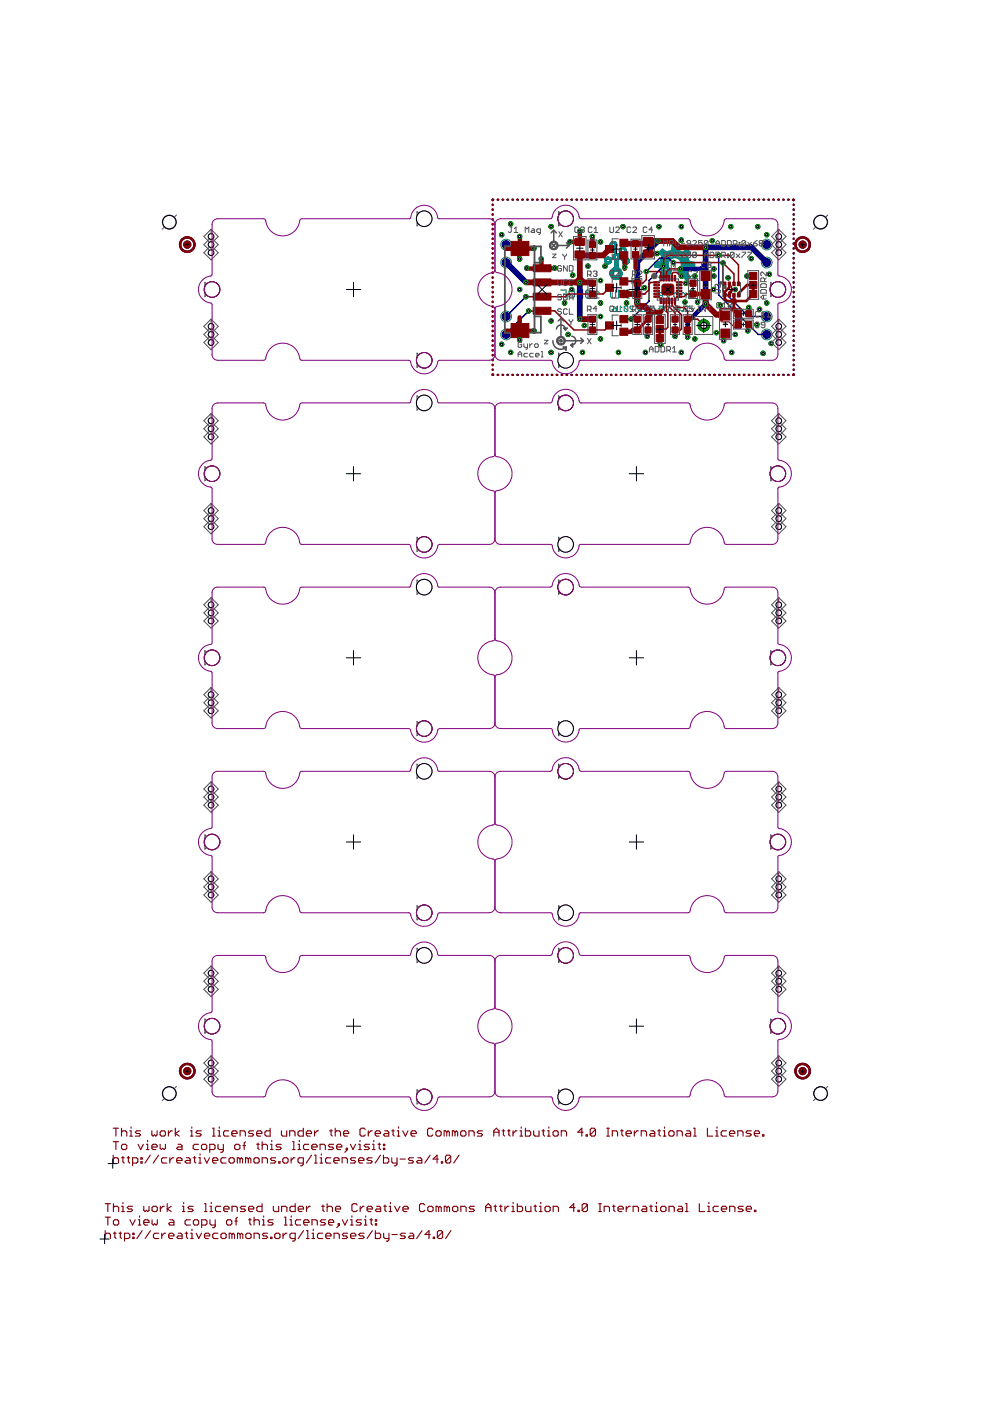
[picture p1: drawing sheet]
<svg xmlns="http://www.w3.org/2000/svg" width="210mm" height="297mm" viewBox="0 0 210 297" stroke-linecap="round" stroke-linejoin="round" font-family="sans-serif">
<g fill="none" stroke="#008080" stroke-width=".21">
<path d="M39.3 51.9h.8M39.7 51.5v.7M106.9 51.9h.8M106.9 55.7h.8M107.3 51.5v.7M107.3 55.3v.7M133.2 59.5h1.5M134 58.7v1.5M146.4 59.5h1.9M147.3 58.5v1.9M162.2 51.9h.7M162.2 55.7h.7"/>
<path d="M162.6 51.5v.7M162.6 55.3v.7M169.8 51.9h.8M170.2 51.5v.7M106.9 67.1h.8M106.9 70.9h.8M107.3 66.7v.8M107.3 70.5v.8M129.9 64.9l.8 .6M130.1 65.5h.6v.4l-.2 .2h-.4l-.2-.2zM131.1 66.1h.8M131.9 65.3l-.4-.4v1.2"/>
<path d="M132.3 65.1v.8l.2 .2h.4l.2-.2M132.3 65.1l.2-.2h.4l.2 .2v.8M132.3 65.1l.8 .8M134.3 65.1l-.1-.2h-.4l-.2 .2v.2l.7 .8h-.7M134.8 64.9l.8 1.2M136 65.5h.6l.2-.2-.2-.4h-.4l-.2 .2v.8l.2 .2h.4l.2-.2M137.2 65.1v.8l.2 .2h.4l.2-.2M137.2 65.1l.2-.2h.4l.2 .2v.8M137.2 65.1l.8 .8M138.5 64.9l.8 1.2M139.7 64.9h.8v.6l-.4-.2-.4 .2v.4l.2 .2h.4l.2-.2M140.9 65.1v.8l.2 .2h.4l.2-.2"/>
<path d="M140.9 65.1l.2-.2h.4l.2 .2v.8M140.9 65.1l.8 .8M143.4 65.1v.8l.2 .2h.4l.2-.2M143.4 65.1l.2-.2h.4l.2 .2v.8M143.4 65.1l.8 .8M144.6 65.9h.2v.2h-.2zM146 65.1l-.2-.2h-.4l-.2 .2v.2l.8 .8h-.8M146.5 65.3l.4 .8 .3-.8M162.2 67.1h.7M162.2 70.9h.7M162.6 66.7v.8M162.6 70.5v.8"/>
<path d="M39.3 227.1h.8M39.7 226.7v.8M169.8 227.1h.8M170.2 226.7v.8"/>
<circle cx="107.3" cy="55.7" r="1.14"/>
<circle cx="107.3" cy="51.9" r="1.14"/>
<circle cx="162.6" cy="51.9" r="1.14"/>
<circle cx="162.6" cy="55.7" r="1.14"/>
<circle cx="107.3" cy="67.1" r="1.14"/>
<circle cx="107.3" cy="70.9" r="1.14"/>
<circle cx="162.6" cy="70.9" r="1.14"/>
<circle cx="162.6" cy="67.1" r="1.14"/>
</g>
<g fill="none" stroke="#008080" stroke-width=".23">
<path d="M138.9 55.7v.9h1.2l.4 1.4-.6 .7 .6 .6 .7-.6 .4 .2 .8-1.5-.8-.8v-.9M138.9 56.5h2.7M138.9 56.3h2.7M138.9 56.1h2.7M138.9 55.9h2.7M138.9 55.7h2.7M140 56.8l.4 1-.7 1 .7 .7 .9-.7 .4 .3 .8-1.8M140 58.6h1.8M140 53.5h1.3M140 58.8h1.1M140 53.3h1M140.1 53.7h6.1"/>
<path d="M140.1 55.5l.4-1-.6-1.1 .6-.4 .9 .6 1.2-.4v-1.2h.9l.2 1h-.2l1.2 .6 1.1-.6 .6 .6-.8 .7 .4 1.2M140.1 55.5l-1.2 .2M140.1 56.7h1.5M140.1 55.5h1.6M140.1 58.4h1.7M140.1 56.9h1.7M140.1 53.9h5.9M140.2 55.3h1.6M140.2 59h.6M140.2 57h1.8M140.2 55.1h1.7M140.3 58.2h1.6"/>
<path d="M140.3 57.3h1.9M140.3 54.1h5.5M140.3 53.1h.4M140.3 57.4h2M140.3 54.9h1.8M140.4 54.3h5.2M140.4 57.6h1.8M140.4 54.5l-.4 .9-1.2 .2v1l1.2 .2M140.4 59.2h.1M140.4 58h1.6M140.4 54.7h1.9M140.4 57.8h1.7"/>
<path d="M140.4 54.5h5.2M141.4 53.5l-1-.7-.7 .7 .7 .9M141.4 58.8h.2M141.6 55.7l.6-1 .9-.2 1.2 .4h-.2l.6 1M141.6 53.5h2.9M142.2 53.3h1.9M142.3 53.1l-.9 .3M142.4 53.1l.2-1.2h1l.2 1.2 .9 .3M142.5 57.3a1.4 1.4 0 0 1-.5-2.1 1.4 1.4 0 0 1 2.1 0 1.4 1.4 0 0 1-.4 2.1M142.6 53.1h1.1M142.6 52.9h1.1M142.6 52.7h1"/>
<path d="M142.6 52.5h1M142.6 52.3h1M142.6 52.1h.9M143.6 54.7h2.1M143.7 57.3l.7 1.8 .4-.3 .9 .7 .7-.7-.6-1M143.9 57.4h1.8M144 57.6h1.6M144 57.3h1.8M144.1 57.8h1.5M144.1 58h1.7M144.2 55.1h1.7M144.2 58.2h1.7"/>
<path d="M144.2 54.9h1.6M144.2 57h1.7M144.3 58.4h1.7M144.3 56.9h1.7M144.3 55.3h1.6M144.4 58.6h1.7M144.4 56.7h2M144.4 58.8h.2M144.4 55.5h1.6M144.4 56.5h2.6M144.5 56.3h2.6M144.5 55.7h2.6"/>
<path d="M144.6 56.1h2.5M144.7 55.9l-.4 1.1-.4 .4 .6 1.5 .3-.2 .8 .6 .6-.6-.6-.9 .4-1 1.1-.4M144.7 55.9h2.4M144.7 53.5l1-.7 .7 .7-.6 1 .4 .9M144.8 53.5h1.5M145 58.8h1.1M145.2 53.3h.9M145.2 59h.7M145.5 59.2h.2M145.6 53.1h.3M146 55.5l1.1 .2M146.2 55.4l1.1 .2v1l-1.1 .2-.4 1"/>
<path d="M147.1 55.7v.9M118.9 61.5h1.1v1.7M119.5 62.3h.5M120.9 61.5h.6l.3 .3v1.1l-.3 .3h-.6l-.3-.3v-1.1zM122.7 61.5h.8v1.7h-.8l-.3-.3v-1.1zM124.2 61.8l.2-.3h.6l.3 .3v1.1M124.2 61.8v1.1l.2 .3h.6l.3-.3M124.2 61.8l1.1 1.1M125.9 63.2h1.1M127 62.1l-.5-.6v1.7M129.4 61.5v1.4l.3 .3h.6l.2-.3v-1.4M131.2 63.2v-1.7l.5 .6 .6-.6v1.7"/>
<path d="M132.9 61.5h.6M132.9 63.2h.6M133.2 61.5v1.7M135.8 62.3h1.2M140.5 62.6h-1.1v-.3l.2-.2h.6l.3 .2v.6l-.3 .3h-.6M141.1 62.1l.6 1.1 .5-1.1M142.9 62.3l.3-.2h.5l.3 .2v.6l-.3 .3h-.5l-.3-.3zM144.6 62.1h.3l.6 .5M145.5 62.1v1.1M146.1 61.8l.3-.3h.5l.3 .3v1.1l-.3 .3h-.5l-.3-.3v-.6h.5"/>
</g>
<g fill="#008080" stroke="#008080" stroke-width=".21">
<path d="M130.3 59.2l.6 .1z"/>
<path d="M130.3 59.2h.7z"/>
<path d="M130.1 59.2h1z"/>
<path d="M130 59.1l1.2 .1z"/>
<path d="M130 59.1h1.3z"/>
<path d="M129.9 59l1.4 .1z"/>
<path d="M129.9 59h1.5z"/>
<path d="M129.8 59h1.7z"/>
<path d="M129.8 58.9l1.7 .1z"/>
<path d="M129.7 58.9h1.8z"/>
<path d="M129.7 58.8l1.9 .1z"/>
<path d="M129.6 58.8h2z"/>
<path d="M129.6 58.7l2.1 .1z"/>
<path d="M129.6 58.7h2.1z"/>
<path d="M129.5 58.6l2.2 .1z"/>
<path d="M130.7 58.6h1z"/>
<path d="M129.5 58.6h1.1z"/>
<path d="M130.8 58.5l.9 .1z"/>
<path d="M129.5 58.5l.9 .1z"/>
<path d="M130.9 58.5h.9z"/>
<path d="M129.5 58.5h.8z"/>
<path d="M129.4 58.5h.9z"/>
<path d="M131 58.4l.8 .1z"/>
<path d="M129.4 58.4l.8 .1z"/>
<path d="M131 58.4h.8z"/>
<path d="M129.4 58.4h.8z"/>
<path d="M131.1 58.3l.7 .1z"/>
<path d="M129.4 58.3l.8 .1z"/>
<path d="M131.1 58.3h.8z"/>
<path d="M129.3 58.3h.8z"/>
<path d="M131.1 58.2l.8 .1z"/>
<path d="M129.3 58.2l.8 .1z"/>
<path d="M131.1 58.2h.8z"/>
<path d="M129.3 58.2h.8z"/>
<path d="M131.2 58.1l.7 .1z"/>
<path d="M129.3 58.1l.8 .1z"/>
<path d="M131.2 58.1h.7z"/>
<path d="M129.3 58.1h.8z"/>
<path d="M131.2 58l.7 .1z"/>
<path d="M129.4 58l.6 .1z"/>
<path d="M131.2 58h.7z"/>
<path d="M129.4 58h.6z"/>
<path d="M131.2 57.9l.7 .1z"/>
<path d="M129.4 57.9l.6 .1z"/>
<path d="M131.2 57.9h.7z"/>
<path d="M129.3 57.9h.8z"/>
<path d="M131.2 57.8l.7 .1z"/>
<path d="M129.3 57.8l.8 .1z"/>
<path d="M131.1 57.8l.8 .1z"/>
<path d="M131.1 57.8h.8z"/>
<path d="M129.3 57.8h.8z"/>
<path d="M131.1 57.7l.8 .1z"/>
<path d="M129.3 57.7l.8 .1z"/>
<path d="M131.1 57.7h.8z"/>
<path d="M129.4 57.7h.7z"/>
<path d="M131.1 57.6l.7 .1z"/>
<path d="M129.4 57.6l.8 .1z"/>
<path d="M131 57.6h.8z"/>
<path d="M129.4 57.6h.8z"/>
<path d="M129.4 57.6h.9z"/>
<path d="M130.9 57.5l.9 .1z"/>
<path d="M129.5 57.5l.8 .1z"/>
<path d="M130.9 57.5h.9z"/>
<path d="M129.5 57.5h.8z"/>
<path d="M130.8 57.4l.9 .1z"/>
<path d="M129.5 57.4l1 .1z"/>
<path d="M129.5 57.4h2.2z"/>
<path d="M129.6 57.3l2.1 .1z"/>
<path d="M129.6 57.3h2.1z"/>
<path d="M129.6 57.2l2.1 .1z"/>
<path d="M129.6 57.2h2z"/>
<path d="M129.7 57.1l1.9 .1z"/>
<path d="M129.7 57.1h1.8z"/>
<path d="M129.8 57.1h1.7z"/>
<path d="M129.8 57l1.7 .1z"/>
<path d="M129.9 57h1.5z"/>
<path d="M129.9 56.9l1.5 .1z"/>
<path d="M129.9 56.9h1.4z"/>
<path d="M130 56.9h1.3z"/>
<path d="M130.1 56.8l1.1 .1z"/>
<path d="M130.2 56.8h.9z"/>
<path d="M130.2 56.7l.9 .1z"/>
<path d="M130.2 56.7h.9z"/>
<path d="M130.3 56.7h.7z"/>
<path d="M130.3 56.6l.7 .1z"/>
<path d="M130.3 56.6h.7z"/>
<path d="M130.3 56.5l.7 .1z"/>
<path d="M130.3 56.5h.7z"/>
<path d="M130.3 56.4l.7 .1z"/>
<path d="M130.3 56.4h.7z"/>
<path d="M130.3 56.3l.7 .1z"/>
<path d="M130.3 56.3h.7z"/>
<path d="M130.3 56.2l.7 .1z"/>
<path d="M130.3 56.2h.7z"/>
<path d="M130.3 56.1l.7 .1z"/>
<path d="M130.3 56.1h.7z"/>
<path d="M130.3 56l.7 .1z"/>
<path d="M132.5 56h.4z"/>
<path d="M130.3 56h.7z"/>
<path d="M132.4 55.9l.6 .1z"/>
<path d="M130.3 55.9l.7 .1z"/>
<path d="M132.3 55.9l.8 .1z"/>
<path d="M128.7 55.9l.4 .1z"/>
<path d="M132.2 55.9h.9z"/>
<path d="M130.3 55.9h.7z"/>
<path d="M128.7 55.9h.5z"/>
<path d="M132.2 55.8l.9 .1z"/>
<path d="M130.3 55.8l.7 .1z"/>
<path d="M128.6 55.8l.7 .1z"/>
<path d="M132.1 55.8h1.1z"/>
<path d="M130.3 55.8h.7z"/>
<path d="M128.5 55.8h.9z"/>
<path d="M132.1 55.7l1.1 .1z"/>
<path d="M130.3 55.7l.7 .1z"/>
<path d="M128.4 55.7l1 .1z"/>
<path d="M132 55.7h1.3z"/>
<path d="M130.3 55.7h.7z"/>
<path d="M128.4 55.7h1.1z"/>
<path d="M132.8 55.6l.5 .1z"/>
<path d="M132 55.6l.6 .1z"/>
<path d="M130.3 55.6l.7 .1z"/>
<path d="M128.3 55.6l1.3 .1z"/>
<path d="M132.8 55.6h.5z"/>
<path d="M132 55.6h.5z"/>
<path d="M130.3 55.6h.7z"/>
<path d="M128.3 55.6h1.3z"/>
<path d="M132.9 55.6h.5z"/>
<path d="M132.9 55.5l.5 .1z"/>
<path d="M132 55.5l.4 .1z"/>
<path d="M130.3 55.5l.7 .1z"/>
<path d="M128.3 55.5l1.3 .1z"/>
<path d="M132.9 55.5h.5z"/>
<path d="M132 55.5h.4z"/>
<path d="M130.3 55.5h.7z"/>
<path d="M129.1 55.5h.5z"/>
<path d="M128.2 55.5h.5z"/>
<path d="M133 55.5h.4z"/>
<path d="M133 55.4l.4 .1z"/>
<path d="M132 55.4l.4 .1z"/>
<path d="M130.3 55.4l.7 .1z"/>
<path d="M129.2 55.4l.4 .1z"/>
<path d="M128.2 55.4l.4 .1z"/>
<path d="M133 55.4h.4z"/>
<path d="M132 55.4h.3z"/>
<path d="M130.3 55.4h.7z"/>
<path d="M129.2 55.4h.4z"/>
<path d="M128.2 55.4h.4z"/>
<path d="M133 55.3l.4 .1z"/>
<path d="M132 55.3l.3 .1z"/>
<path d="M130.3 55.3l.7 .1z"/>
<path d="M129.2 55.3l.5 .1z"/>
<path d="M128.2 55.3l.4 .1z"/>
<path d="M133 55.3h.4z"/>
<path d="M131.9 55.3h.4z"/>
<path d="M130.3 55.3h.7z"/>
<path d="M129.2 55.3h.5z"/>
<path d="M128.2 55.3h.4z"/>
<path d="M133 55.2l.4 .1z"/>
<path d="M131.9 55.2l.4 .1z"/>
<path d="M130.3 55.2l.7 .1z"/>
<path d="M129.2 55.2l.5 .1z"/>
<path d="M128.2 55.2l.4 .1z"/>
<path d="M133 55.2h.4z"/>
<path d="M131.9 55.2h.4z"/>
<path d="M130.3 55.2h.7z"/>
<path d="M129.2 55.2h.5z"/>
<path d="M128.2 55.2h.4z"/>
<path d="M131.8 55.2h.6z"/>
<path d="M133 55.1l.4 .1z"/>
<path d="M131.8 55.1l.6 .1z"/>
<path d="M130.3 55.1l.8 .1z"/>
<path d="M129.2 55.1l.5 .1z"/>
<path d="M128.2 55.1l.4 .1z"/>
<path d="M132.9 55.1h.5z"/>
<path d="M131.7 55.1h.7z"/>
<path d="M130.3 55.1h.8z"/>
<path d="M129.2 55.1h.5z"/>
<path d="M128.2 55.1h.4z"/>
<path d="M132.9 55l.5 .1z"/>
<path d="M131.6 55l.8 .1z"/>
<path d="M130.3 55l.8 .1z"/>
<path d="M129.2 55l.5 .1z"/>
<path d="M128.2 55l.4 .1z"/>
<path d="M132.8 55h.5z"/>
<path d="M131.4 55h1.1z"/>
<path d="M130.2 55h1z"/>
<path d="M129.2 55h.6z"/>
<path d="M128.2 55h.4z"/>
<path d="M131.3 55h1.3z"/>
<path d="M130.2 55h1.1z"/>
<path d="M129.2 55h.7z"/>
<path d="M128.2 55h.5z"/>
<path d="M130.2 54.9l3.1 .1z"/>
<path d="M129.1 54.9l.9 .1z"/>
<path d="M128.2 54.9l.5 .1z"/>
<path d="M130.1 54.9h3.2z"/>
<path d="M129.1 54.9h.9z"/>
<path d="M128.2 54.9h.6z"/>
<path d="M128.2 54.8l5 .1z"/>
<path d="M132.1 54.8h1.1z"/>
<path d="M128.3 54.8h3.6z"/>
<path d="M130.8 54.8h1z"/>
<path d="M128.3 54.8h2.4z"/>
<path d="M132.2 54.7l1 .1z"/>
<path d="M130.9 54.7l.8 .1z"/>
<path d="M128.3 54.7l2.3 .1z"/>
<path d="M132.2 54.7h.9z"/>
<path d="M131 54.7h.5z"/>
<path d="M129.8 54.7h.7z"/>
<path d="M128.4 54.7h1z"/>
<path d="M132.3 54.7h.7z"/>
<path d="M129.8 54.7h.6z"/>
<path d="M128.5 54.7h.9z"/>
<path d="M132.4 54.6l.6 .1z"/>
<path d="M131 54.6l.5 .1z"/>
<path d="M129.9 54.6l.5 .1z"/>
<path d="M128.5 54.6l.9 .1z"/>
<path d="M132.4 54.6h.5z"/>
<path d="M131 54.6h.5z"/>
<path d="M129.9 54.6h.5z"/>
<path d="M128.5 54.6h.8z"/>
<path d="M131 54.5l.4 .1z"/>
<path d="M130 54.5l.4 .1z"/>
<path d="M128.7 54.5l.5 .1z"/>
<path d="M131 54.5h.4z"/>
<path d="M130 54.5h.3z"/>
<path d="M128.7 54.5h.4z"/>
<path d="M128.8 54.5h.2z"/>
<path d="M131 54.4l.4 .1z"/>
<path d="M130 54.4l.3 .1z"/>
<path d="M131 54.4h.4z"/>
<path d="M130 54.4h.3z"/>
<path d="M131 54.3l.4 .1z"/>
<path d="M130 54.3l.4 .1z"/>
<path d="M131 54.3h.4z"/>
<path d="M130 54.3h.4z"/>
<path d="M131 54.2l.4 .1z"/>
<path d="M130 54.2l.4 .1z"/>
<path d="M130 54.2l.5 .1z"/>
<path d="M130.9 54.2h.5z"/>
<path d="M130 54.2h.5z"/>
<path d="M130.9 54.1l.5 .1z"/>
<path d="M130 54.1l.6 .1z"/>
<path d="M130.8 54.1h.6z"/>
<path d="M130 54.1h.6z"/>
<path d="M130 54l1.4 .1z"/>
<path d="M130.1 54l1.3 .1z"/>
<path d="M130.2 54h1.3z"/>
<path d="M130.2 53.9l1.3 .1z"/>
<path d="M130.2 53.9h1.3z"/>
<path d="M130.3 53.8l1.3 .1z"/>
<path d="M131.8 53.8h.4z"/>
<path d="M131.1 53.8h.6z"/>
<path d="M130.3 53.8h.7z"/>
<path d="M131.2 53.7l1.2 .1z"/>
<path d="M130.3 53.7l.7 .1z"/>
<path d="M131.3 53.7h1.1z"/>
<path d="M130.4 53.7h.4z"/>
<path d="M131.3 53.7h1.2z"/>
<path d="M130.4 53.7h.3z"/>
<path d="M131.3 53.6l1.3 .1z"/>
<path d="M130.3 53.6l.4 .1z"/>
<path d="M131.3 53.6h1.3z"/>
<path d="M130.3 53.6h.3z"/>
<path d="M131.3 53.5l1.4 .1z"/>
<path d="M130.3 53.5l.3 .1z"/>
<path d="M131.3 53.5h1.4z"/>
<path d="M130.3 53.5h.3z"/>
<path d="M131.3 53.4l1.4 .1z"/>
<path d="M130.3 53.4l.3 .1z"/>
<path d="M132.1 53.4h.6z"/>
<path d="M131.3 53.4h.6z"/>
<path d="M130.3 53.4h.3z"/>
<path d="M132.2 53.4h.5z"/>
<path d="M132.2 53.3l.6 .1z"/>
<path d="M131.3 53.3l.5 .1z"/>
<path d="M130.3 53.3l.4 .1z"/>
<path d="M132.3 53.3h.5z"/>
<path d="M131.3 53.3h.4z"/>
<path d="M130.3 53.3h.3z"/>
<path d="M132.4 53.3h.4z"/>
<path d="M132.4 53.2l.4 .1z"/>
<path d="M131.3 53.2l.4 .1z"/>
<path d="M130.3 53.2l.3 .1z"/>
<path d="M132.4 53.2h.4z"/>
<path d="M131.3 53.2h.4z"/>
<path d="M130.2 53.2h.4z"/>
<path d="M132.4 53.1l.4 .1z"/>
<path d="M131.3 53.1l.4 .1z"/>
<path d="M130.2 53.1l.4 .1z"/>
<path d="M132.4 53.1h.4z"/>
<path d="M131.3 53.1h.4z"/>
<path d="M130.2 53.1h.3z"/>
<path d="M132.4 53l.4 .1z"/>
<path d="M131.3 53l.4 .1z"/>
<path d="M130.2 53l.3 .1z"/>
<path d="M132.4 53h.4z"/>
<path d="M131.3 53h.4z"/>
<path d="M130.2 53h.3z"/>
<path d="M132.4 52.9l.4 .1z"/>
<path d="M131.3 52.9l.4 .1z"/>
<path d="M130.2 52.9l.3 .1z"/>
<path d="M132.3 52.9h.5z"/>
<path d="M131.3 52.9h.4z"/>
<path d="M130.2 52.9h.3z"/>
<path d="M132.3 52.9h.4z"/>
<path d="M131.3 52.9h.5z"/>
<path d="M132.2 52.8l.5 .1z"/>
<path d="M131.3 52.8l.5 .1z"/>
<path d="M130.2 52.8l.3 .1z"/>
<path d="M132.2 52.8h.5z"/>
<path d="M131.3 52.8h.5z"/>
<path d="M130.2 52.8h.3z"/>
<path d="M132.1 52.7l.6 .1z"/>
<path d="M131.3 52.7l.6 .1z"/>
<path d="M130.1 52.7l.4 .1z"/>
<path d="M131.4 52.7h1.3z"/>
<path d="M130.1 52.7h.4z"/>
<path d="M130 52.7h.4z"/>
<path d="M131.4 52.6l1.2 .1z"/>
<path d="M129.9 52.6l.6 .1z"/>
<path d="M131.5 52.6h1z"/>
<path d="M129.8 52.6h.7z"/>
<path d="M129.7 52.6h.8z"/>
<path d="M131.6 52.5l.9 .1z"/>
<path d="M129.7 52.5l.8 .1z"/>
<path d="M131.6 52.5h.8z"/>
<path d="M129.6 52.5h.9z"/>
<path d="M131.7 52.5h.7z"/>
<path d="M129.6 52.5h1z"/>
<path d="M131.7 52.4l.6 .1z"/>
<path d="M129.6 52.4l1 .1z"/>
<path d="M131.8 52.4h.4z"/>
<path d="M129.5 52.4h1.2z"/>
<path d="M131.9 52.3l.2 .1z"/>
<path d="M129.5 52.3l1.2 .1z"/>
<path d="M129.5 52.3h1.2z"/>
<path d="M129.4 52.3h1.3z"/>
<path d="M130.2 52.2l.5 .1z"/>
<path d="M129.4 52.2l.6 .1z"/>
<path d="M130.3 52.2h.5z"/>
<path d="M129.3 52.2h.6z"/>
<path d="M130.3 52.1l.5 .1z"/>
<path d="M129.3 52.1l.5 .1z"/>
<path d="M130.3 52.1h.5z"/>
<path d="M129.3 52.1h.5z"/>
<path d="M130.4 52l.4 .1z"/>
<path d="M129.3 52l.4 .1z"/>
<path d="M130.4 52h.4z"/>
<path d="M129.3 52h.4z"/>
<path d="M130.4 51.9l.4 .1z"/>
<path d="M129.3 51.9l.4 .1z"/>
<path d="M130.4 51.9h.4z"/>
<path d="M129.3 51.9h.4z"/>
<path d="M130.4 51.8l.4 .1z"/>
<path d="M129.3 51.8l.4 .1z"/>
<path d="M130.4 51.8h.4z"/>
<path d="M129.3 51.8h.4z"/>
<path d="M129.3 51.8h.5z"/>
<path d="M130.3 51.7l.5 .1z"/>
<path d="M129.3 51.7l.5 .1z"/>
<path d="M130.3 51.7h.5z"/>
<path d="M129.3 51.7h.5z"/>
<path d="M130.3 51.6l.5 .1z"/>
<path d="M129.3 51.6l.6 .1z"/>
<path d="M130.3 51.6h.4z"/>
<path d="M129.4 51.6h.5z"/>
<path d="M130.2 51.6h.5z"/>
<path d="M129.4 51.6h.6z"/>
<path d="M129.4 51.5l1.3 .1z"/>
<path d="M129.5 51.5h1.2z"/>
<path d="M129.5 51.4l1.2 .1z"/>
<path d="M129.6 51.4h1z"/>
<path d="M129.6 51.4h.9z"/>
<path d="M129.6 51.3l.9 .1z"/>
<path d="M129.7 51.3h.8z"/>
<path d="M129.8 51.2l.6 .1z"/>
</g>
<g fill="#000080" stroke="#000080" stroke-width=".21">
<path d="M38.4 226a1.67 1.67 0 0 1 2.7 .1 1.67 1.67 0 0 1-.9 2.6 1.67 1.67 0 0 1-2.2-1.6h.3a1.37 1.37 0 0 1 2-1.3 1.37 1.37 0 0 1 .3 2.3 1.37 1.37 0 0 1-2.2-.7l-.1-.3h-.3z" fill-rule="evenodd"/>
<path d="M168.9 226a1.68 1.68 0 0 1 2.7 .2 1.68 1.68 0 0 1-1 2.5 1.68 1.68 0 0 1-2.1-1.6h.3a1.37 1.37 0 0 1 1.9-1.3 1.37 1.37 0 0 1 .4 2.3 1.37 1.37 0 0 1-2.3-.7v-.3h-.3z" fill-rule="evenodd"/>
<path d="M168.9 50.8a1.68 1.68 0 0 1 2.7 .2 1.68 1.68 0 0 1-1 2.5 1.68 1.68 0 0 1-2.1-1.6h.3a1.37 1.37 0 0 1 1.9-1.3 1.37 1.37 0 0 1 .3 2.3 1.37 1.37 0 0 1-2.2-.7v-.3h-.3z" fill-rule="evenodd"/>
<path d="M38.4 50.8a1.67 1.67 0 0 1 2.7 .1 1.67 1.67 0 0 1-.9 2.5 1.67 1.67 0 0 1-2.2-1.5h.3a1.37 1.37 0 0 1 2-1.3 1.37 1.37 0 0 1 .3 2.3 1.37 1.37 0 0 1-2.2-.7l-.1-.3h-.3z" fill-rule="evenodd"/>
<circle cx="107.3" cy="51.9" r=".85"/>
<circle cx="107.3" cy="55.7" r=".85"/>
<circle cx="107.3" cy="67.1" r=".85"/>
<circle cx="107.3" cy="70.9" r=".85"/>
<circle cx="162.6" cy="55.7" r=".85"/>
<circle cx="162.6" cy="70.9" r=".85"/>
<circle cx="162.6" cy="67.1" r=".85"/>
<circle cx="162.6" cy="51.9" r=".85"/>
<circle cx="39.7" cy="227.1" r=".76"/>
<circle cx="170.2" cy="227.1" r=".76"/>
<circle cx="170.2" cy="51.9" r=".76"/>
<circle cx="39.7" cy="51.9" r=".76"/>
</g>
<path d="M112.6 52.6h.6M144.3 57h5.3M149.6 56l-.9 1 .9 1M149.6 64.4l-3.8 3.8v3.3" fill="none" stroke="#000080" stroke-width=".93"/>
<g fill="none" stroke="#000080" stroke-width=".47">
<path d="M104.5 43.4v.1M104.5 44.4v.1M104.5 45.4v.1M104.5 46.5v.1M104.5 47.5v.1M104.5 48.5v.1M104.5 49.5v.2M104.5 50.6v.1M104.5 51.6v.1M104.5 52.6v.1M104.5 53.7v.1M104.5 54.7v.1"/>
<path d="M104.5 55.7v.1M104.5 56.7v.2M104.5 57.8v.1M104.5 58.8v.1M104.5 59.8v.1M104.6 42.3l-.1 .2M105.5 42.3h.1M106.6 42.3h.1M107.6 42.3h.1M108.6 42.3h.2M109.7 42.3h.1M110.7 42.3h.1"/>
<path d="M111.8 42.3h.1M112.8 42.3h.1M113.9 42.3h.1M114.9 42.3h.1M116 42.3h.1M117 42.3h.1M118 42.3h.2M119.1 42.3h.1M120.1 42.3h.1M121.2 42.3h.1M122.2 42.3h.1M123.3 42.3h.1"/>
<path d="M124.3 42.3h.1M125.3 42.3h.2M126.4 42.3h.1M127.4 42.3h.2M128.5 42.3h.1M129.5 42.3h.1M130.6 42.3h.1M131.6 42.3h.1M132.7 42.3h.1M133.7 42.3h.1M134.7 42.3h.2M135.8 42.3h.1"/>
<path d="M136.8 42.3h.1M137.9 42.3h.1M138.9 42.3h.1M140 42.3h.1M141 42.3h.1M142 42.3h.2M143.1 42.3h.1M144.1 42.3h.2M145.2 42.3h.1M146.2 42.3h.1M147.3 42.3h.1M148.3 42.3h.1"/>
<path d="M149.4 42.3h.1M150.4 42.3h.1M151.4 42.3h.2M152.5 42.3h.1M153.5 42.3h.1M154.6 42.3h.1M155.6 42.3h.1M156.7 42.3h.1M157.7 42.3h.1M158.7 42.3h.2M159.8 42.3h.1M160.8 42.3h.2"/>
<path d="M161.9 42.3h.1M162.9 42.3h.1M164 42.3h.1M165 42.3h.1M166.1 42.3h.1M167.1 42.3h.1M168.1 42.3l.2 .2M168.3 43.4v.1M168.3 44.4v.1M168.3 45.4v.1M168.3 46.5v.1M168.3 47.5v.1"/>
<path d="M168.3 48.5v.1M168.3 49.5v.2M168.3 50.6v.1M168.3 51.6v.1M168.3 52.6v.1M168.3 53.7v.1M168.3 54.7v.1M168.3 55.7v.1M168.3 56.7v.2M168.3 57.8v.1M168.3 58.8v.1M168.3 59.8v.1"/>
<path d="M104.5 79.4l.1 .1M104.5 60.9v.1M104.5 61.9v.1M104.5 62.9v.1M104.5 63.9v.2M104.5 65v.1M104.5 66v.1M104.5 67v.1M104.5 68.1v.1M104.5 69.1v.1M104.5 70.1v.1M104.5 71.1v.1"/>
<path d="M104.5 72.2v.1M104.5 73.2v.1M104.5 74.2v.1M104.5 75.2v.2M104.5 76.3v.1M104.5 77.3v.1M104.5 78.3v.1M105.5 79.5h.1M106.6 79.5h.1M107.6 79.5h.1M108.6 79.5h.2M109.7 79.5h.1"/>
<path d="M110.7 79.5h.1M111.8 79.5h.1M112.8 79.5h.1M113.9 79.5h.1M114.9 79.5h.1M116 79.5h.1M117 79.5h.1M118 79.5h.2M119.1 79.5h.1M120.1 79.5h.1M121.2 79.5h.1M122.2 79.5h.1"/>
<path d="M123.3 79.5h.1M124.3 79.5h.1M125.3 79.5h.2M126.4 79.5h.1M127.4 79.5h.2M128.5 79.5h.1M129.5 79.5h.1M130.6 79.5h.1M131.6 79.5h.1M132.7 79.5h.1M133.7 79.5h.1M134.7 79.5h.2"/>
<path d="M135.8 79.5h.1M136.8 79.5h.1M137.9 79.5h.1M138.9 79.5h.1M140 79.5h.1M141 79.5h.1M142 79.5h.2M143.1 79.5h.1M144.1 79.5h.2M145.2 79.5h.1M146.2 79.5h.1M147.3 79.5h.1"/>
<path d="M148.3 79.5h.1M149.4 79.5h.1M150.4 79.5h.1M151.4 79.5h.2M152.5 79.5h.1M153.5 79.5h.1M154.6 79.5h.1M155.6 79.5h.1M156.7 79.5h.1M157.7 79.5h.1M158.7 79.5h.2M159.8 79.5h.1"/>
<path d="M160.8 79.5h.2M161.9 79.5h.1M162.9 79.5h.1M164 79.5h.1M165 79.5h.1M166.1 79.5h.1M167.1 79.5h.1M168.3 60.9v.1M168.3 61.9v.1M168.3 62.9v.1M168.3 63.9v.2M168.3 65v.1"/>
<path d="M168.3 66v.1M168.3 67v.1M168.3 68.1v.1M168.3 69.1v.1M168.3 70.1v.1M168.3 71.1v.1M168.3 72.2v.1M168.3 73.2v.1M168.3 74.2v.1M168.3 75.2v.2M168.3 76.3v.1M168.3 77.3v.1"/>
<path d="M168.3 78.3v.1M168.3 79.4l-.2 .1"/>
</g>
<path d="M107.3 55.7l4.2 4.2M122.9 59.9v7.8M139.5 51.1l-4.4 4.4v8.6M162.6 55.7l-3.3-3.3h-9.7v12" fill="none" stroke="#000080" stroke-width="1.2"/>
<path d="M140.7 56.4l-3.1 3.1v4.4l-3.8 3.8M142.7 55.7l-.9-1h-1.9l-2.9 2.9M152.4 54.1v8.4l8.4 8.4h1.8M153.3 55.8v5.9l5.4 5.4h3.9M111.5 62.9l-4.2 4.2M112.1 66l-4.8 4.7v.2" fill="none" stroke="#000080" stroke-width=".32"/>
<circle cx="149.2" cy="69" r="1.23" fill="#008000" stroke="#008000" stroke-width=".21"/>
<circle cx="149.2" cy="69" r=".66" fill="#fff" stroke="#000" stroke-width=".21"/>
<circle cx="113.2" cy="52.6" r=".47" fill="#008000" stroke="#008000" stroke-width=".21"/>
<circle cx="113.2" cy="52.6" r=".23" fill="#fff" stroke="#000" stroke-width=".21"/>
<circle cx="116.8" cy="48" r=".47" fill="#008000" stroke="#008000" stroke-width=".21"/>
<circle cx="116.8" cy="48" r=".23" fill="#fff" stroke="#000" stroke-width=".21"/>
<circle cx="108.3" cy="47.5" r=".47" fill="#008000" stroke="#008000" stroke-width=".21"/>
<circle cx="108.3" cy="47.5" r=".23" fill="#fff" stroke="#000" stroke-width=".21"/>
<circle cx="122.9" cy="49" r=".47" fill="#008000" stroke="#008000" stroke-width=".21"/>
<circle cx="122.9" cy="49" r=".23" fill="#fff" stroke="#000" stroke-width=".21"/>
<circle cx="132.1" cy="48" r=".47" fill="#008000" stroke="#008000" stroke-width=".21"/>
<circle cx="132.1" cy="48" r=".23" fill="#fff" stroke="#000" stroke-width=".21"/>
<circle cx="139.7" cy="48" r=".47" fill="#008000" stroke="#008000" stroke-width=".21"/>
<circle cx="139.7" cy="48" r=".23" fill="#fff" stroke="#000" stroke-width=".21"/>
<circle cx="144.5" cy="48" r=".47" fill="#008000" stroke="#008000" stroke-width=".21"/>
<circle cx="144.5" cy="48" r=".23" fill="#fff" stroke="#000" stroke-width=".21"/>
<circle cx="154.9" cy="48" r=".47" fill="#008000" stroke="#008000" stroke-width=".21"/>
<circle cx="154.9" cy="48" r=".23" fill="#fff" stroke="#000" stroke-width=".21"/>
<circle cx="160.7" cy="48" r=".47" fill="#008000" stroke="#008000" stroke-width=".21"/>
<circle cx="160.7" cy="48" r=".23" fill="#fff" stroke="#000" stroke-width=".21"/>
<circle cx="159.3" cy="54.8" r=".47" fill="#008000" stroke="#008000" stroke-width=".21"/>
<circle cx="159.3" cy="54.8" r=".23" fill="#fff" stroke="#000" stroke-width=".21"/>
<circle cx="116.8" cy="74.7" r=".47" fill="#008000" stroke="#008000" stroke-width=".21"/>
<circle cx="116.8" cy="74.7" r=".23" fill="#fff" stroke="#000" stroke-width=".21"/>
<circle cx="108.3" cy="74.7" r=".47" fill="#008000" stroke="#008000" stroke-width=".21"/>
<circle cx="108.3" cy="74.7" r=".23" fill="#fff" stroke="#000" stroke-width=".21"/>
<circle cx="106.4" cy="73" r=".47" fill="#008000" stroke="#008000" stroke-width=".21"/>
<circle cx="106.4" cy="73" r=".23" fill="#fff" stroke="#000" stroke-width=".21"/>
<circle cx="116.8" cy="68.1" r=".47" fill="#008000" stroke="#008000" stroke-width=".21"/>
<circle cx="116.8" cy="68.1" r=".23" fill="#fff" stroke="#000" stroke-width=".21"/>
<circle cx="123.5" cy="74.7" r=".47" fill="#008000" stroke="#008000" stroke-width=".21"/>
<circle cx="123.5" cy="74.7" r=".23" fill="#fff" stroke="#000" stroke-width=".21"/>
<circle cx="131.1" cy="74.7" r=".47" fill="#008000" stroke="#008000" stroke-width=".21"/>
<circle cx="131.1" cy="74.7" r=".23" fill="#fff" stroke="#000" stroke-width=".21"/>
<circle cx="136.8" cy="74.7" r=".47" fill="#008000" stroke="#008000" stroke-width=".21"/>
<circle cx="136.8" cy="74.7" r=".23" fill="#fff" stroke="#000" stroke-width=".21"/>
<circle cx="144.5" cy="74.7" r=".47" fill="#008000" stroke="#008000" stroke-width=".21"/>
<circle cx="144.5" cy="74.7" r=".23" fill="#fff" stroke="#000" stroke-width=".21"/>
<circle cx="127.3" cy="59.5" r=".47" fill="#008000" stroke="#008000" stroke-width=".21"/>
<circle cx="127.3" cy="59.5" r=".23" fill="#fff" stroke="#000" stroke-width=".21"/>
<circle cx="127.3" cy="67.1" r=".47" fill="#008000" stroke="#008000" stroke-width=".21"/>
<circle cx="127.3" cy="67.1" r=".23" fill="#fff" stroke="#000" stroke-width=".21"/>
<circle cx="119.7" cy="64.2" r=".47" fill="#008000" stroke="#008000" stroke-width=".21"/>
<circle cx="119.7" cy="64.2" r=".23" fill="#fff" stroke="#000" stroke-width=".21"/>
<circle cx="128.3" cy="56.4" r=".47" fill="#008000" stroke="#008000" stroke-width=".21"/>
<circle cx="128.3" cy="56.4" r=".23" fill="#fff" stroke="#000" stroke-width=".21"/>
<circle cx="139.3" cy="53.8" r=".47" fill="#008000" stroke="#008000" stroke-width=".21"/>
<circle cx="139.3" cy="53.8" r=".23" fill="#fff" stroke="#000" stroke-width=".21"/>
<circle cx="163.1" cy="58.1" r=".47" fill="#008000" stroke="#008000" stroke-width=".21"/>
<circle cx="163.1" cy="58.1" r=".23" fill="#fff" stroke="#000" stroke-width=".21"/>
<circle cx="162.6" cy="64.2" r=".47" fill="#008000" stroke="#008000" stroke-width=".21"/>
<circle cx="162.6" cy="64.2" r=".23" fill="#fff" stroke="#000" stroke-width=".21"/>
<circle cx="158.4" cy="58.5" r=".47" fill="#008000" stroke="#008000" stroke-width=".21"/>
<circle cx="158.4" cy="58.5" r=".23" fill="#fff" stroke="#000" stroke-width=".21"/>
<circle cx="151.3" cy="61.4" r=".47" fill="#008000" stroke="#008000" stroke-width=".21"/>
<circle cx="151.3" cy="61.4" r=".23" fill="#fff" stroke="#000" stroke-width=".21"/>
<circle cx="151.4" cy="58.5" r=".47" fill="#008000" stroke="#008000" stroke-width=".21"/>
<circle cx="151.4" cy="58.5" r=".23" fill="#fff" stroke="#000" stroke-width=".21"/>
<circle cx="132.5" cy="56.6" r=".47" fill="#008000" stroke="#008000" stroke-width=".21"/>
<circle cx="132.5" cy="56.6" r=".23" fill="#fff" stroke="#000" stroke-width=".21"/>
<circle cx="144.5" cy="50.9" r=".47" fill="#008000" stroke="#008000" stroke-width=".21"/>
<circle cx="144.5" cy="50.9" r=".23" fill="#fff" stroke="#000" stroke-width=".21"/>
<circle cx="151" cy="51.1" r=".47" fill="#008000" stroke="#008000" stroke-width=".21"/>
<circle cx="151" cy="51.1" r=".23" fill="#fff" stroke="#000" stroke-width=".21"/>
<circle cx="145.2" cy="64.1" r=".47" fill="#008000" stroke="#008000" stroke-width=".21"/>
<circle cx="145.2" cy="64.1" r=".23" fill="#fff" stroke="#000" stroke-width=".21"/>
<circle cx="151.9" cy="70.5" r=".47" fill="#008000" stroke="#008000" stroke-width=".21"/>
<circle cx="151.9" cy="70.5" r=".23" fill="#fff" stroke="#000" stroke-width=".21"/>
<circle cx="155.1" cy="74.7" r=".47" fill="#008000" stroke="#008000" stroke-width=".21"/>
<circle cx="155.1" cy="74.7" r=".23" fill="#fff" stroke="#000" stroke-width=".21"/>
<circle cx="161.8" cy="74.9" r=".47" fill="#008000" stroke="#008000" stroke-width=".21"/>
<circle cx="161.8" cy="74.9" r=".23" fill="#fff" stroke="#000" stroke-width=".21"/>
<circle cx="143.1" cy="71.3" r=".47" fill="#008000" stroke="#008000" stroke-width=".21"/>
<circle cx="143.1" cy="71.3" r=".23" fill="#fff" stroke="#000" stroke-width=".21"/>
<circle cx="137.2" cy="71.3" r=".47" fill="#008000" stroke="#008000" stroke-width=".21"/>
<circle cx="137.2" cy="71.3" r=".23" fill="#fff" stroke="#000" stroke-width=".21"/>
<circle cx="111.7" cy="56.8" r=".47" fill="#008000" stroke="#008000" stroke-width=".21"/>
<circle cx="111.7" cy="56.8" r=".23" fill="#fff" stroke="#000" stroke-width=".21"/>
<circle cx="114.7" cy="54.9" r=".47" fill="#008000" stroke="#008000" stroke-width=".21"/>
<circle cx="114.7" cy="54.9" r=".23" fill="#fff" stroke="#000" stroke-width=".21"/>
<circle cx="110.2" cy="50.1" r=".47" fill="#008000" stroke="#008000" stroke-width=".21"/>
<circle cx="110.2" cy="50.1" r=".23" fill="#fff" stroke="#000" stroke-width=".21"/>
<circle cx="110.2" cy="54.9" r=".47" fill="#008000" stroke="#008000" stroke-width=".21"/>
<circle cx="110.2" cy="54.9" r=".23" fill="#fff" stroke="#000" stroke-width=".21"/>
<circle cx="120.8" cy="51.3" r=".47" fill="#008000" stroke="#008000" stroke-width=".21"/>
<circle cx="120.8" cy="51.3" r=".23" fill="#fff" stroke="#000" stroke-width=".21"/>
<circle cx="125.6" cy="50.1" r=".47" fill="#008000" stroke="#008000" stroke-width=".21"/>
<circle cx="125.6" cy="50.1" r=".23" fill="#fff" stroke="#000" stroke-width=".21"/>
<circle cx="127.3" cy="51.3" r=".47" fill="#008000" stroke="#008000" stroke-width=".21"/>
<circle cx="127.3" cy="51.3" r=".23" fill="#fff" stroke="#000" stroke-width=".21"/>
<circle cx="124.7" cy="56.4" r=".47" fill="#008000" stroke="#008000" stroke-width=".21"/>
<circle cx="124.7" cy="56.4" r=".23" fill="#fff" stroke="#000" stroke-width=".21"/>
<circle cx="127.3" cy="64.2" r=".47" fill="#008000" stroke="#008000" stroke-width=".21"/>
<circle cx="127.3" cy="64.2" r=".23" fill="#fff" stroke="#000" stroke-width=".21"/>
<circle cx="127.3" cy="71.9" r=".47" fill="#008000" stroke="#008000" stroke-width=".21"/>
<circle cx="127.3" cy="71.9" r=".23" fill="#fff" stroke="#000" stroke-width=".21"/>
<circle cx="163.5" cy="72.8" r=".47" fill="#008000" stroke="#008000" stroke-width=".21"/>
<circle cx="163.5" cy="72.8" r=".23" fill="#fff" stroke="#000" stroke-width=".21"/>
<circle cx="162.6" cy="49.8" r=".47" fill="#008000" stroke="#008000" stroke-width=".21"/>
<circle cx="162.6" cy="49.8" r=".23" fill="#fff" stroke="#000" stroke-width=".21"/>
<circle cx="106.4" cy="49.8" r=".47" fill="#008000" stroke="#008000" stroke-width=".21"/>
<circle cx="106.4" cy="49.8" r=".23" fill="#fff" stroke="#000" stroke-width=".21"/>
<circle cx="145.4" cy="60" r=".47" fill="#008000" stroke="#008000" stroke-width=".21"/>
<circle cx="145.4" cy="60" r=".23" fill="#fff" stroke="#000" stroke-width=".21"/>
<circle cx="144.5" cy="58.5" r=".47" fill="#008000" stroke="#008000" stroke-width=".21"/>
<circle cx="144.5" cy="58.5" r=".23" fill="#fff" stroke="#000" stroke-width=".21"/>
<circle cx="132.8" cy="64.2" r=".47" fill="#008000" stroke="#008000" stroke-width=".21"/>
<circle cx="132.8" cy="64.2" r=".23" fill="#fff" stroke="#000" stroke-width=".21"/>
<circle cx="117.6" cy="56.8" r=".47" fill="#008000" stroke="#008000" stroke-width=".21"/>
<circle cx="117.6" cy="56.8" r=".23" fill="#fff" stroke="#000" stroke-width=".21"/>
<circle cx="136.7" cy="61" r=".47" fill="#008000" stroke="#008000" stroke-width=".21"/>
<circle cx="136.7" cy="61" r=".23" fill="#fff" stroke="#000" stroke-width=".21"/>
<circle cx="147.9" cy="64.1" r=".47" fill="#008000" stroke="#008000" stroke-width=".21"/>
<circle cx="147.9" cy="64.1" r=".23" fill="#fff" stroke="#000" stroke-width=".21"/>
<circle cx="147.3" cy="71.9" r=".47" fill="#008000" stroke="#008000" stroke-width=".21"/>
<circle cx="147.3" cy="71.9" r=".23" fill="#fff" stroke="#000" stroke-width=".21"/>
<circle cx="153.4" cy="72.2" r=".47" fill="#008000" stroke="#008000" stroke-width=".21"/>
<circle cx="153.4" cy="72.2" r=".23" fill="#fff" stroke="#000" stroke-width=".21"/>
<circle cx="123.9" cy="69" r=".47" fill="#008000" stroke="#008000" stroke-width=".21"/>
<circle cx="123.9" cy="69" r=".23" fill="#fff" stroke="#000" stroke-width=".21"/>
<circle cx="120.5" cy="70.9" r=".47" fill="#008000" stroke="#008000" stroke-width=".21"/>
<circle cx="120.5" cy="70.9" r=".23" fill="#fff" stroke="#000" stroke-width=".21"/>
<circle cx="110.2" cy="61.4" r=".47" fill="#008000" stroke="#008000" stroke-width=".21"/>
<circle cx="110.2" cy="61.4" r=".23" fill="#fff" stroke="#000" stroke-width=".21"/>
<circle cx="121.2" cy="61.4" r=".47" fill="#008000" stroke="#008000" stroke-width=".21"/>
<circle cx="121.2" cy="61.4" r=".23" fill="#fff" stroke="#000" stroke-width=".21"/>
<circle cx="121.4" cy="58.3" r=".47" fill="#008000" stroke="#008000" stroke-width=".21"/>
<circle cx="121.4" cy="58.3" r=".23" fill="#fff" stroke="#000" stroke-width=".21"/>
<circle cx="113.2" cy="70.1" r=".47" fill="#008000" stroke="#008000" stroke-width=".21"/>
<circle cx="113.2" cy="70.1" r=".23" fill="#fff" stroke="#000" stroke-width=".21"/>
<circle cx="110.2" cy="72.1" r=".47" fill="#008000" stroke="#008000" stroke-width=".21"/>
<circle cx="110.2" cy="72.1" r=".23" fill="#fff" stroke="#000" stroke-width=".21"/>
<circle cx="154.4" cy="58.9" r=".47" fill="#008000" stroke="#008000" stroke-width=".21"/>
<circle cx="154.4" cy="58.9" r=".23" fill="#fff" stroke="#000" stroke-width=".21"/>
<circle cx="155.9" cy="61.4" r=".47" fill="#008000" stroke="#008000" stroke-width=".21"/>
<circle cx="155.9" cy="61.4" r=".23" fill="#fff" stroke="#000" stroke-width=".21"/>
<circle cx="140.1" cy="73.1" r=".47" fill="#008000" stroke="#008000" stroke-width=".21"/>
<circle cx="140.1" cy="73.1" r=".23" fill="#fff" stroke="#000" stroke-width=".21"/>
<circle cx="158.6" cy="70.1" r=".47" fill="#008000" stroke="#008000" stroke-width=".21"/>
<circle cx="158.6" cy="70.1" r=".23" fill="#fff" stroke="#000" stroke-width=".21"/>
<circle cx="158.7" cy="65.2" r=".47" fill="#008000" stroke="#008000" stroke-width=".21"/>
<circle cx="158.7" cy="65.2" r=".23" fill="#fff" stroke="#000" stroke-width=".21"/>
<circle cx="147.3" cy="58.5" r=".47" fill="#008000" stroke="#008000" stroke-width=".21"/>
<circle cx="147.3" cy="58.5" r=".23" fill="#fff" stroke="#000" stroke-width=".21"/>
<circle cx="152.7" cy="64.7" r=".47" fill="#008000" stroke="#008000" stroke-width=".21"/>
<circle cx="152.7" cy="64.7" r=".23" fill="#fff" stroke="#000" stroke-width=".21"/>
<circle cx="155.9" cy="70.9" r=".47" fill="#008000" stroke="#008000" stroke-width=".21"/>
<circle cx="155.9" cy="70.9" r=".23" fill="#fff" stroke="#000" stroke-width=".21"/>
<circle cx="161" cy="65.6" r=".47" fill="#008000" stroke="#008000" stroke-width=".21"/>
<circle cx="161" cy="65.6" r=".23" fill="#fff" stroke="#000" stroke-width=".21"/>
<circle cx="160.5" cy="68.8" r=".47" fill="#008000" stroke="#008000" stroke-width=".21"/>
<circle cx="160.5" cy="68.8" r=".23" fill="#fff" stroke="#000" stroke-width=".21"/>
<circle cx="151.4" cy="57" r=".47" fill="#008000" stroke="#008000" stroke-width=".21"/>
<circle cx="151.4" cy="57" r=".23" fill="#fff" stroke="#000" stroke-width=".21"/>
<circle cx="111.5" cy="59.9" r=".47" fill="#008000" stroke="#008000" stroke-width=".21"/>
<circle cx="111.5" cy="59.9" r=".23" fill="#fff" stroke="#000" stroke-width=".21"/>
<circle cx="122.9" cy="67.7" r=".47" fill="#008000" stroke="#008000" stroke-width=".21"/>
<circle cx="122.9" cy="67.7" r=".23" fill="#fff" stroke="#000" stroke-width=".21"/>
<circle cx="122.9" cy="59.9" r=".47" fill="#008000" stroke="#008000" stroke-width=".21"/>
<circle cx="122.9" cy="59.9" r=".23" fill="#fff" stroke="#000" stroke-width=".21"/>
<circle cx="111.5" cy="62.9" r=".47" fill="#008000" stroke="#008000" stroke-width=".21"/>
<circle cx="111.5" cy="62.9" r=".23" fill="#fff" stroke="#000" stroke-width=".21"/>
<circle cx="112.1" cy="66" r=".47" fill="#008000" stroke="#008000" stroke-width=".21"/>
<circle cx="112.1" cy="66" r=".23" fill="#fff" stroke="#000" stroke-width=".21"/>
<circle cx="139.5" cy="51.1" r=".47" fill="#008000" stroke="#008000" stroke-width=".21"/>
<circle cx="139.5" cy="51.1" r=".23" fill="#fff" stroke="#000" stroke-width=".21"/>
<circle cx="135.1" cy="64.1" r=".47" fill="#008000" stroke="#008000" stroke-width=".21"/>
<circle cx="135.1" cy="64.1" r=".23" fill="#fff" stroke="#000" stroke-width=".21"/>
<circle cx="149.6" cy="64.4" r=".47" fill="#008000" stroke="#008000" stroke-width=".21"/>
<circle cx="149.6" cy="64.4" r=".23" fill="#fff" stroke="#000" stroke-width=".21"/>
<circle cx="149.6" cy="52.4" r=".47" fill="#008000" stroke="#008000" stroke-width=".21"/>
<circle cx="149.6" cy="52.4" r=".23" fill="#fff" stroke="#000" stroke-width=".21"/>
<circle cx="144.3" cy="57" r=".47" fill="#008000" stroke="#008000" stroke-width=".21"/>
<circle cx="144.3" cy="57" r=".23" fill="#fff" stroke="#000" stroke-width=".21"/>
<circle cx="145.8" cy="71.5" r=".47" fill="#008000" stroke="#008000" stroke-width=".21"/>
<circle cx="145.8" cy="71.5" r=".23" fill="#fff" stroke="#000" stroke-width=".21"/>
<circle cx="133.8" cy="67.7" r=".47" fill="#008000" stroke="#008000" stroke-width=".21"/>
<circle cx="133.8" cy="67.7" r=".23" fill="#fff" stroke="#000" stroke-width=".21"/>
<circle cx="140.7" cy="56.4" r=".47" fill="#008000" stroke="#008000" stroke-width=".21"/>
<circle cx="140.7" cy="56.4" r=".23" fill="#fff" stroke="#000" stroke-width=".21"/>
<circle cx="152.4" cy="54.1" r=".47" fill="#008000" stroke="#008000" stroke-width=".21"/>
<circle cx="152.4" cy="54.1" r=".23" fill="#fff" stroke="#000" stroke-width=".21"/>
<circle cx="142.7" cy="55.7" r=".47" fill="#008000" stroke="#008000" stroke-width=".21"/>
<circle cx="142.7" cy="55.7" r=".23" fill="#fff" stroke="#000" stroke-width=".21"/>
<circle cx="137" cy="57.6" r=".47" fill="#008000" stroke="#008000" stroke-width=".21"/>
<circle cx="137" cy="57.6" r=".23" fill="#fff" stroke="#000" stroke-width=".21"/>
<circle cx="153.3" cy="55.8" r=".47" fill="#008000" stroke="#008000" stroke-width=".21"/>
<circle cx="153.3" cy="55.8" r=".23" fill="#fff" stroke="#000" stroke-width=".21"/>
<g fill="none" stroke="#800000" stroke-width=".23">
<path d="M24 239.2h1.1M24.6 239.2v1.7M25.8 239.2v1.7M27.5 239.8h.3v1.1M27.8 238.9v.3M29.8 239.8h-.8l-.3 .3 .3 .2h.5l.3 .3-.3 .3h-.8M32.2 239.8v.8l.3 .3 .3-.3 .2 .3 .3-.3v-.8M34.2 239.8h.6l.3 .3v.5l-.3 .3h-.6l-.2-.3v-.5zM35.7 239.8v1.1M36.5 239.8h-.2l-.6 .5M37.2 239.2v1.7M38 239.8l-.8 .5 .8 .6"/>
<path d="M40.4 239.8h.3v1.1M40.7 238.9v.3M42.7 239.8h-.9l-.2 .3 .2 .2h.6l.3 .3-.3 .3h-.8M45.1 239.2h.2v1.7M46.2 239.8h.3v1.1M46.5 238.9v.3M48.5 239.8h-.8l-.3 .3v.5l.3 .3h.8M53.8 239.8h-.9l-.2 .3 .2 .2h.6l.3 .3-.3 .3h-.8M57.3 239.2v1.7h-.8l-.3-.3v-.5l.3-.3h.8M59.7 239.8v.8l.2 .3h.9v-1.1M64.3 239.2v1.7h-.8l-.3-.3v-.5l.3-.3h.8M66.7 239.8v1.1"/>
<path d="M67.5 239.8h-.3l-.5 .5M69.9 239.8h.6M70.2 239.5v1.1l.3 .3M71.1 239.2v1.7M77.4 239.5l-.2-.3h-.6l-.3 .3v1.1l.3 .3h.6l.2-.3M78.1 239.8v1.1M78.9 239.8h-.2l-.6 .5M81.6 239.8h.5l.3 .3v.8h-.8l-.3-.3 .3-.3h.8M83.1 239.8h.5M83.3 239.5v1.1l.3 .3M84.2 239.8h.3v1.1M84.5 238.9v.3"/>
<path d="M85.4 239.8l.6 1.1 .5-1.1M91.8 239.5l-.3-.3h-.6l-.2 .3v1.1l.2 .3h.6l.3-.3M92.7 239.8h.5l.3 .3v.5l-.3 .3h-.5l-.3-.3v-.5zM102.3 239.8h-.8l-.3 .3 .3 .2h.5l.3 .3-.3 .3h-.8M106.4 239.8h.6M106.7 239.5v1.1l.3 .3M107.6 239.8h.6M107.9 239.5v1.1l.3 .3M108.8 239.8v1.1M109.6 239.8h-.3l-.5 .5M110.2 239.8h.3v1.1M110.5 238.9v.3"/>
<path d="M111.4 239.2v1.7h.8l.3-.3v-.5l-.3-.3h-.8M113.2 239.8v.8l.2 .3h.9v-1.1M114.9 239.8h.6M115.2 239.5v1.1l.3 .3M116.1 239.8h.3v1.1M116.4 238.9v.3M117.5 239.8h.6l.3 .3v.5l-.3 .3h-.6l-.2-.3v-.5zM126.3 239.5l-.3-.3h-.6l-.3 .3v1.1M126.3 239.5v1.1l-.3 .3h-.6l-.3-.3M126.3 239.5l-1.2 1.1M128.7 239.2h.5M128.9 239.2v1.7"/>
<path d="M131.6 239.8h.5M131.8 239.5v1.1l.3 .3M134.5 239.8v1.1M135.3 239.8h-.2l-.6 .5M138 239.8h.6l.2 .3v.8h-.8l-.3-.3 .3-.3h.8M139.5 239.8h.5M139.7 239.5v1.1l.3 .3M140.6 239.8h.3v1.1M140.9 238.9v.3M142.1 239.8h.5l.3 .3v.5l-.3 .3h-.5l-.3-.3v-.5zM145.6 239.8h.6l.2 .3v.8h-.8l-.3-.3 .3-.3h.8M147.1 239.2h.2v1.7"/>
<path d="M150 239.2v1.7h1.1M151.7 239.8h.3v1.1M152 238.9v.3M154 239.8h-.8l-.3 .3v.5l.3 .3h.8M159.3 239.8h-.8l-.3 .3 .3 .2h.5l.3 .3-.3 .3h-.8M22.3 255.2h1.1M22.3 258.1h1.1M22.9 255.2v1.7M22.9 258.1v1.6M24 242.1h1.1M24 244.9v1.7M24 245.7l.3-.2h.5l.3 .2v.9"/>
<path d="M24 255.2v1.7M24 258.9l.3-.3h.6l.3 .3v.6l-.3 .2h-.6l-.3-.2zM24 256l.3-.2h.6l.3 .2v.9M24.6 242.1v1.6M25.8 242.9l.3-.3h.5l.3 .3v.6l-.3 .2h-.5l-.3-.2zM25.8 240.1l.3-.3h.5l.3 .3v.8M25.8 245.5h.5M25.8 255.8h.3v1.1M25.8 256.9h.6M26.1 245.2v1.1l.2 .3M26.1 254.9v.3M26.9 245.5h.6"/>
<path d="M27.2 245.2v1.1l.3 .3M27.5 240.9h.6M27.6 258.6l.5 1.1 .6-1.1M28.1 255.8h-.8l-.3 .2 .3 .3h.5l.3 .3-.3 .3h-.8M28.1 246.6h.8l.3-.3v-.6l-.3-.2h-.8v1.7M29.3 242.6l.5 1.1 .6-1.1M29.3 259.7h.6M29.3 258.6h.3v1.1M29.6 257.8v.3M29.9 245.5h.2v.2h-.2zM29.9 246.3h.2v.3h-.2zM30.5 255.8v.8l.3 .3 .3-.3 .2 .3 .3-.3v-.8"/>
<path d="M30.5 259.2h1.1v-.3l-.3-.3h-.5l-.3 .3v.6l.3 .2h.5M31 243.7h.6M31 242.6h.3v1.1M31.3 241.8v.3M31.9 244.9l-1.2 1.7M32.2 243.2h1.1v-.3l-.3-.3h-.5l-.3 .3v.6l.3 .2h.5M32.2 256l.3-.2h.6l.3 .2v.6l-.3 .3h-.6l-.3-.3zM32.2 258.6v.9l.3 .2 .3-.2 .3 .2 .3-.2v-.9M33.6 244.9l-1.1 1.7M34 242.6v.9l.2 .2 .3-.2 .3 .2 .3-.2v-.9M34 255.8v1.1M34.8 255.8h-.3l-.5 .5"/>
<path d="M35.4 245.5h-.9l-.3 .2v.6l.3 .3h.9M35.5 255.2v1.7M36 245.5v1.1M36 258.6h.6l.3 .3v.8h-.9l-.2-.2 .2-.3h.9M36.3 255.8l-.8 .5 .8 .6M36.8 245.5h-.2l-.6 .5M37.5 246h1.1v-.3l-.3-.2h-.6l-.2 .2v.6l.2 .3h.6M37.7 242.6h.6l.3 .3v.8h-.9l-.2-.2 .2-.3h.9M38.7 255.8h.2v1.1M38.7 256.9h.5M38.9 254.9v.3M39.5 245.5h.5l.3 .2v.9h-.8l-.3-.3 .3-.3h.8"/>
<path d="M40.4 258.6h-.9l-.3 .3v.6l.3 .2h.9M40.4 240.9h.5M41 255.8h-.9l-.3 .2 .3 .3h.6l.3 .3-.3 .3h-.9M41 245.5h.5M41 258.9l.3-.3h.5l.3 .3v.6l-.3 .2h-.5l-.3-.2zM41.3 245.2v1.1l.2 .3M42.1 242.6h-.8l-.3 .3v.6l.3 .2h.8M42.1 245.5h.3v1.1M42.1 246.6h.6M42.4 244.6v.3M42.7 242.9l.3-.3h.6l.2 .3v.6l-.2 .2h-.6l-.3-.2zM42.8 259.7h.8l.3-.2v-.6l-.3-.3h-.8v1.7"/>
<path d="M43.3 245.5l.6 1.1 .5-1.1M43.3 255.2h.3v1.7M43.3 256.9h.6M44.5 243.7h.8l.3-.2v-.6l-.3-.3h-.8v1.7M44.5 255.8h.3v1.1M44.5 256.9h.6M44.5 258.6v.9l.3 .2h.8M44.8 254.9v.3M45.1 240.9h.5M45.1 246h1.1v-.3l-.3-.2h-.6l-.2 .2v.6l.2 .3h.6M45.6 258.6v1.4l-.2 .3h-.3M46.2 240.9h.6"/>
<path d="M46.2 242.6v.9l.3 .2h.8M46.8 255.8h-.8l-.3 .2v.6l.3 .3h.8M47.3 242.6v1.4l-.2 .3h-.3M47.4 256.3h1.2v-.3l-.3-.2h-.6l-.3 .2v.6l.3 .3h.6M47.9 245.5h-.8l-.3 .2v.6l.3 .3h.8M48 258.9l.3-.3h.6l.2 .3v.6l-.2 .2h-.6l-.3-.2zM48.6 245.7l.3-.2h.5l.3 .2v.6l-.3 .3h-.5l-.3-.3zM49.1 240.3h1.2v-.2l-.3-.3h-.6l-.3 .3v.5l.3 .3h.6M49.2 256.9v-1.1h.8l.3 .2v.9M49.8 258.9h.5M50 242.6h.6l.3 .3v.6l-.3 .2h-.6l-.3-.2v-.6zM50.3 258.1l-.2 .2v1.4"/>
<path d="M50.9 245.7l-.3-.2h-.3v1.1M50.9 245.7v.9M50.9 245.7l.3-.2 .2 .2v.9M50.9 240.9v-1.1h.9l.2 .3v.8M51.5 242.9h.5M52 242.1l-.2 .2v1.4M52.1 255.8h-.9l-.3 .2 .3 .3h.6l.3 .3-.3 .3h-.9M52.6 245.7l.3-.2 .3 .2v.9M52.6 245.7l-.3-.2h-.2v1.1M52.6 245.7v.9M52.7 256.3h1.1v-.3l-.3-.2h-.5l-.3 .2v.6l.3 .3h.5M52.7 258.6h.6"/>
<path d="M53 258.3v1.2l.3 .2M53.9 258.9l.2-.3h.6l.3 .3v.8M53.9 258.1v1.6M54.1 245.5h.6l.2 .2v.6l-.2 .3h-.6l-.3-.3v-.6zM54.4 240.3h1.1v-.2l-.3-.3h-.5l-.3 .3v.5l.3 .3h.5M54.4 242.6h.6M54.7 242.3v1.2l.3 .2M55.6 255.2v1.7h-.9l-.3-.3v-.6l.3-.2h.9M55.6 242.9l.3-.3h.5l.3 .3v.8M55.6 242.1v1.6M55.6 246.6v-1.1h.8l.3 .2v.9M55.6 259.7h.6"/>
<path d="M55.6 258.6h.3v1.1M55.9 257.8v.3M57.3 243.7h.6M57.3 242.6h.3v1.1M57.6 241.8v.3M57.9 258.6h-.8l-.3 .3 .3 .3h.5l.3 .3-.3 .2h-.8M58 255.8v.8l.2 .3h.9v-1.1M58.5 245.5h-.9l-.3 .2 .3 .3h.6l.3 .3-.3 .3h-.9M59.1 246.3h.3v.3h-.3zM59.6 242.6h-.8l-.3 .3 .3 .3h.6l.2 .3-.2 .2h-.9M59.7 256.9v-1.1h.9l.2 .2v.9M60 245.7l.2-.2h.6l.3 .2v.6l-.3 .3h-.6l-.2-.3z"/>
<path d="M60.3 258.1h.3v1.6M60.3 259.7h.6M61.4 240.9v-1.1h.9l.2 .3v.8M61.5 259.7h.5M61.5 258.6h.2v1.1M61.7 245.5v1.1M61.7 257.8v.3M62 242.1h.3v1.6M62 243.7h.6M62.5 245.5h-.2l-.6 .5M62.6 255.2v1.7h-.9l-.2-.3v-.6l.2-.2h.9M63.2 243.7h.5"/>
<path d="M63.2 242.6h.3v1.1M63.2 256.3h1.1v-.3l-.2-.2h-.6l-.3 .2v.6l.3 .3h.6M63.5 241.8v.3M63.8 258.6h-.9l-.3 .3v.6l.3 .2h.9M64.3 246.6h-.8l-.3-.3v-.6l.3-.2h.8v1.4l-.3 .3h-.3M64.4 259.2h1.1v-.3l-.3-.3h-.5l-.3 .3v.6l.3 .2h.5M64.9 240.3h1.2v-.2l-.3-.3h-.6l-.3 .3v.5l.3 .3h.6M65 255.8v1.1M65.5 242.6h-.9l-.3 .3v.6l.3 .2h.9M65.8 255.8h-.3l-.5 .5M66.1 244.9l-1.2 1.7M66.1 243.2h1.1v-.3l-.2-.3h-.6l-.3 .3v.6l.3 .2h.6"/>
<path d="M66.1 259.7v-1.1h.9l.3 .3v.8M66.7 246.6h.5M66.7 244.9h.3v1.7M67.9 243.7v-1.1h.8l.3 .3v.8M67.9 245.5h.2v1.1M67.9 246.6h.5M68.1 244.6v.3M68.2 255.8h.5M68.5 255.5v1.1l.2 .3M69 258.6h-.8l-.3 .3 .3 .3h.5l.3 .3-.3 .2h-.8M69.4 256l.2-.2h.6l.3 .2v.9M69.4 255.2v1.7"/>
<path d="M69.7 259.2h1.1v-.3l-.3-.3h-.6l-.2 .3v.6l.2 .2h.6M70.1 245.5h-.8l-.3 .2v.6l.3 .3h.8M70.7 242.6h-.8l-.3 .3 .3 .3h.5l.3 .3-.3 .2h-.8M70.8 246h1.1v-.3l-.3-.2h-.5l-.3 .2v.6l.3 .3h.5M71.1 240.1l.3-.3h.5l.3 .3v.8M71.1 256.3h1.1v-.3l-.3-.2h-.5l-.3 .2v.6l.3 .3h.5M71.4 243.2h1.1v-.3l-.3-.3h-.6l-.2 .3v.6l.2 .2h.6M71.7 259.5h.3v.2h-.3zM72 259.7l-.6 .6M72.5 246.6v-1.1h.9l.3 .2v.9M72.6 258.6l.5 1.1 .6-1.1M72.8 240.3h1.1v-.2l-.2-.3h-.6l-.3 .3v.5l.3 .3h.6"/>
<path d="M73.4 243.5h.3v.2h-.3zM73.7 243.7l-.6 .6M74.3 242.6l.5 1.1 .6-1.1M74.3 258.6h.3v1.1M74.3 259.7h.6M74.6 257.8v.3M75.4 245.5h-.8l-.3 .2 .3 .3h.5l.3 .3-.3 .3h-.8M75.7 255.5l-.2-.3h-.6l-.3 .3v1.1l.3 .3h.6l.2-.3M76 242.6h.3v1.1M76 243.7h.6M76 246h1.2v-.3l-.3-.2h-.6l-.3 .2v.6l.3 .3h.6M76.3 241.8v.3"/>
<path d="M76.4 255.8v1.1M76.6 258.6h-.8l-.3 .3 .3 .3h.5l.3 .3-.3 .2h-.8M77.2 255.8h-.3l-.5 .5M77.3 259.7h.5M77.3 258.6h.2v1.1M77.5 257.8v.3M77.8 256.3h1.2v-.3l-.3-.2h-.6l-.3 .2v.6l.3 .3h.6M78.3 242.6h-.8l-.3 .3 .3 .3h.5l.3 .3-.3 .2h-.8M78.4 258.6h.6M78.7 258.3v1.2l.3 .2M78.9 245.5h-.8l-.3 .2 .3 .3h.5l.3 .3-.3 .3h-.8M79 243.7h.5"/>
<path d="M79 242.6h.2v1.1M79.2 241.8v.3M79.5 240.3h1.2v-.2l-.3-.3h-.6l-.3 .3v.5l.3 .3h.6M79.6 259.5h.3v.2h-.3zM79.6 258.6h.3v.3h-.3zM79.9 255.8h.5l.3 .2v.9h-.8l-.3-.3 .3-.3h.8M80.1 242.6h.6M80.4 242.3v1.2l.3 .2M80.7 244.9l-1.2 1.7M81.3 244.9v1.7h.8l.3-.3v-.6l-.3-.2h-.8M81.3 243.5h.3v.2h-.3zM81.3 242.6h.3v.3h-.3z"/>
<path d="M81.3 255.8h.6M81.6 255.5v1.1l.3 .3M82.5 255.8h.3v1.1M82.5 256.9h.6M82.8 254.9v.3M83.1 245.5v.8l.2 .3h.9M83.7 255.8l.5 1.1 .6-1.1M84.2 245.5v1.4l-.3 .3h-.3M84.2 240.9h.6M84.8 245.7h1.1M85.4 256.3h1.2v-.3l-.3-.2h-.6l-.3 .2v.6l.3 .3h.6M87.1 240.3h1.2v-.2l-.3-.3h-.6l-.3 .3v.5l.3 .3h.6"/>
<path d="M87.7 245.5h-.9l-.2 .2 .2 .3h.6l.3 .3-.3 .3h-.8M88.6 245.5h.6l.2 .2v.9h-.8l-.3-.3 .3-.3h.8M90.1 255.5l-.3-.3h-.6l-.3 .3v1.1l.3 .3h.6l.3-.3M90.7 256l.3-.2h.5l.3 .2v.6l-.3 .3h-.5l-.3-.3zM91.2 244.9l-1.1 1.7M92.9 245.7h-1.1l.9-.8v1.7M93 256l-.3-.2h-.2v1.1M93 256v.9M93 256l.3-.2 .3 .2v.9M93.6 246.3h.3v.3h-.3zM94.7 240.1l-.3-.3h-.2v1.1M94.7 240.1v.8"/>
<path d="M94.7 240.1l.3-.3 .3 .3v.8M94.8 256l-.3-.2h-.3v1.1M94.8 256v.9M94.8 256l.2-.2 .3 .2v.9M95.6 245.2v1.1l-.3 .3h-.6l-.3-.3M95.6 245.2l-.3-.3h-.6l-.3 .3v1.1M95.6 245.2l-1.2 1.1M95.9 256l.3-.2h.6l.3 .2v.6l-.3 .3h-.6l-.3-.3zM96.5 240.1l.3-.3 .2 .3v.8M96.5 240.1l-.3-.3h-.3v1.1M96.5 240.1v.8M97.3 244.9l-1.1 1.7"/>
<path d="M97.7 240.1l.3-.3h.5l.3 .3v.5l-.3 .3h-.5l-.3-.3zM97.7 256.9v-1.1h.9l.2 .2v.9M99.4 240.9v-1.1h.9l.2 .3v.8M100.6 255.8h-.9l-.2 .2 .2 .3h.6l.3 .3-.3 .3h-.8M103 256.9v-1.1l.5-.6 .6 .6v1.1M103 256h1.1M104.7 240.9v-1.1l.5-.6 .6 .6v1.1M104.7 240.1h1.1M104.7 255.8h.6M105 255.5v1.1l.3 .3M105.9 255.8h.5M106.2 255.5v1.1l.2 .3"/>
<path d="M107.1 255.8v1.1M107.9 255.8h-.3l-.5 .5M108.5 255.8h.3v1.1M108.5 256.9h.6M108.8 254.9v.3M109.7 255.2v1.7h.8l.3-.3v-.6l-.3-.2h-.8M110.2 240.9h.6M111.4 255.8v.8l.3 .3h.9v-1.1M113.2 255.8h.5M113.5 255.5v1.1l.2 .3M114.4 255.8h.3v1.1M114.4 256.9h.5"/>
<path d="M114.7 254.9v.3M115.8 255.8h.6l.2 .2v.6l-.2 .3h-.6l-.3-.3v-.6zM116.1 240.9h.5M117.3 256.9v-1.1h.8l.3 .2v.9M119 240.9v-1.1h.8l.3 .3v.8M121.9 256h-1.1l.8-.8v1.7M122.6 256.6h.2v.3h-.2zM123.6 240.1h-1.1l.9-.9v1.7M124.3 240.6h.2v.3h-.2zM124.5 255.5l-.2-.3h-.6l-.3 .3v1.1M124.5 255.5v1.1l-.2 .3h-.6l-.3-.3M124.5 255.5l-1.1 1.1"/>
<path d="M126.9 255.2h.6M126.9 256.9h.6M127.2 255.2v1.7M128.1 256.9v-1.1h.8l.3 .2v.9M128.7 240.9h.5M129.8 240.9v-1.1h.9l.2 .3v.8M129.9 255.8h.5M130.1 255.5v1.1l.3 .3M131 256.3h1.1v-.3l-.2-.2h-.6l-.3 .2v.6l.3 .3h.6M132.7 240.3h1.2v-.2l-.3-.3h-.6l-.3 .3v.5l.3 .3h.6M132.8 255.8v1.1M133.6 255.8h-.3l-.5 .5"/>
<path d="M134.2 256.9v-1.1h.9l.3 .2v.9M136 240.9v-1.1h.8l.3 .3v.8M136.3 255.8h.5l.3 .2v.9h-.8l-.3-.3 .3-.3h.8M137.8 255.8h.5M138 255.5v1.1l.3 .3M138.9 255.8h.3v1.1M138.9 256.9h.6M139.2 254.9v.3M140.1 256l.3-.2h.5l.3 .2v.6l-.3 .3h-.5l-.3-.3zM140.6 240.9h.6M141.8 256.9v-1.1h.9l.3 .2v.9M143.6 240.9v-1.1h.8l.3 .3v.8"/>
<path d="M143.9 255.8h.5l.3 .2v.9h-.8l-.3-.3 .3-.3h.8M145.4 255.2h.2v1.7M145.4 256.9h.5M147.1 240.9h.5M148.3 255.2v1.7h1.1M150 255.8h.3v1.1M150 256.9h.6M150.3 254.9v.3M151.7 240.9h.6M152.3 255.8h-.8l-.3 .2v.6l.3 .3h.8M153 256.3h1.1v-.3l-.3-.2h-.6l-.2 .2v.6l.2 .3h.6M154.7 240.3h1.1v-.2l-.3-.3h-.6l-.2 .3v.5l.2 .3h.6"/>
<path d="M154.7 256.9v-1.1h.9l.2 .2v.9M156.4 240.9v-1.1h.9l.2 .3v.8M157.6 255.8h-.9l-.2 .2 .2 .3h.6l.3 .3-.3 .3h-.8M158.2 256.3h1.1v-.3l-.3-.2h-.5l-.3 .2v.6l.3 .3h.5M159.9 240.3h1.1v-.2l-.2-.3h-.6l-.3 .3v.5l.3 .3h.6M160 256.6h.3v.3h-.3zM161.7 240.6h.3v.3h-.3zM22.3 260.9v1.7M22.3 261.7l.3-.2h.5l.3 .2v.9M24 261.5h.6M24.3 261.2v1.1l.3 .3M25.2 261.5h.6"/>
<path d="M25.5 261.2v1.1l.3 .3M26.4 262.6h.8l.3-.3v-.6l-.3-.2h-.8v1.6M28.2 261.5h.2v.2h-.2zM28.2 262.3h.2v.3h-.2zM30.1 260.9l-1.1 1.7M31.9 260.9l-1.1 1.7M33.7 261.5h-.9l-.3 .2v.6l.3 .3h.9M34.3 261.5v1.1M35.1 261.5h-.3l-.5 .5M35.8 262h1.1v-.3l-.3-.2h-.6l-.2 .2v.6l.2 .3h.6M37.8 261.5h.5l.3 .2v.9h-.8l-.3-.3 .3-.3h.8M39.2 261.5h.6"/>
<path d="M39.5 261.2v1.1l.3 .3M40.4 261.5h.3v1.1M40.4 262.6h.6M40.7 260.6v.3M41.6 261.5l.5 1.1 .6-1.1M43.3 262h1.2v-.3l-.3-.2h-.6l-.3 .2v.6l.3 .3h.6M46.2 261.5h-.8l-.3 .2v.6l.3 .3h.8M46.8 261.7l.3-.2h.6l.3 .2v.6l-.3 .3h-.6l-.3-.3zM49.2 261.7v.9M49.2 261.7l-.3-.2h-.3v1.1M49.2 261.7l.2-.2 .3 .2v.9M50.9 261.7l-.3-.2h-.2v1.1"/>
<path d="M50.9 261.7v.9M50.9 261.7l.3-.2 .3 .2v.9M52.4 261.5h.6l.2 .2v.6l-.2 .3h-.6l-.3-.3v-.6zM53.9 262.6v-1.1h.8l.3 .2v.9M56.7 261.5h-.8l-.3 .2 .3 .3h.6l.2 .3-.2 .3h-.9M57.4 262.3h.3v.3h-.3zM58.5 261.5h.6l.3 .2v.6l-.3 .3h-.6l-.2-.3v-.6zM60 261.5v1.1M60.8 261.5h-.2l-.6 .5M62.6 262.6h-.9l-.2-.3v-.6l.2-.2h.9v1.4l-.3 .2h-.3M64.3 260.9l-1.1 1.7M65 262.6h.5"/>
<path d="M65 260.9h.3v1.7M66.1 261.5h.3v1.1M66.1 262.6h.6M66.4 260.6v.3M68.4 261.5h-.8l-.3 .2v.6l.3 .3h.8M69.1 262h1.1v-.3l-.3-.2h-.6l-.2 .2v.6l.2 .3h.6M70.8 262.6v-1.1h.8l.3 .2v.9M73.7 261.5h-.8l-.3 .2 .3 .3h.5l.3 .3-.3 .3h-.8M74.3 262h1.1v-.3l-.2-.2h-.6l-.3 .2v.6l.3 .3h.6M77.2 261.5h-.8l-.3 .2 .3 .3h.5l.3 .3-.3 .3h-.8M79 260.9l-1.2 1.7M79.6 260.9v1.7h.8l.3-.3v-.6l-.3-.2h-.8"/>
<path d="M81.3 261.5v.8l.3 .3h.9M82.5 261.5v1.4l-.3 .2h-.3M83.1 261.7h1.1M86 261.5h-.9l-.2 .2 .2 .3h.6l.3 .3-.3 .3h-.8M86.9 261.5h.5l.3 .2v.9h-.8l-.3-.3 .3-.3h.8M89.5 260.9l-1.2 1.7M91.2 261.7h-1.1l.9-.8v1.7M91.9 262.3h.2v.3h-.2zM93.9 261.2v1.1l-.3 .3h-.6l-.3-.3M93.9 261.2l-.3-.3h-.6l-.3 .3v1.1M93.9 261.2l-1.2 1.1M95.6 260.9l-1.1 1.7"/>
</g>
<g fill="#800000" stroke="#800000" stroke-width=".21">
<path d="M113.1 65.2h3.7v1.4h-3.7z"/>
<path d="M113.1 62.1h3.7v1.5h-3.7z"/>
<path d="M113.1 59.1h3.7v1.5h-3.7z"/>
<path d="M113.1 56.1h3.7v1.5h-3.7z"/>
<path d="M108.4 68.6h3.7v3h-3.7z"/>
<path d="M108.4 51.2h3.7v3h-3.7z"/>
<path d="M128.4 52h1.7v1.6h-1.7z"/>
<path d="M131.4 50.7h1.7v1.5h-1.7z"/>
<path d="M131.4 53.4h1.7v1.5h-1.7z"/>
<path d="M128.4 68.2h1.7v1.6h-1.7z"/>
<path d="M131.4 66.9h1.7v1.5h-1.7z"/>
<path d="M131.4 69.6h1.7v1.5h-1.7z"/>
<path d="M128.4 60.2h1.7v1.6h-1.7z"/>
<path d="M131.4 58.9h1.7v1.5h-1.7z"/>
<path d="M131.4 61.6h1.7v1.5h-1.7z"/>
<path d="M138.6 59.7h1.2v.3h-1.2z"/>
<path d="M138.6 60.3h1.2v.3h-1.2z"/>
<path d="M138.6 60.9h1.2v.3h-1.2z"/>
<path d="M138.6 61.5h1.2v.3h-1.2z"/>
<path d="M138.6 62.1h1.2v.3h-1.2z"/>
<path d="M138.6 62.7h1.2v.3h-1.2z"/>
<path d="M140 63.2h.3v1.2h-.3z"/>
<path d="M140.5 63.2h.3v1.2h-.3z"/>
<path d="M141.2 63.2h.3v1.2h-.3z"/>
<path d="M141.8 63.2h.2v1.2h-.2z"/>
<path d="M142.3 63.2h.3v1.2h-.3z"/>
<path d="M143 63.2h.3v1.2h-.3z"/>
<path d="M143.4 62.7h1.2v.3h-1.2z"/>
<path d="M143.4 62.1h1.2v.3h-1.2z"/>
<path d="M143.4 61.5h1.2v.3h-1.2z"/>
<path d="M143.4 60.9h1.2v.3h-1.2z"/>
<path d="M143.4 60.3h1.2v.3h-1.2z"/>
<path d="M143.4 59.7h1.2v.3h-1.2z"/>
<path d="M143 58.4h.3v1.2h-.3z"/>
<path d="M142.3 58.4h.3v1.2h-.3z"/>
<path d="M141.8 58.4h.2v1.2h-.2z"/>
<path d="M141.2 58.4h.3v1.2h-.3z"/>
<path d="M140.5 58.4h.3v1.2h-.3z"/>
<path d="M140 58.4h.3v1.2h-.3z"/>
<path d="M148.7 61.4h1.9v1.9h-1.9z"/>
<path d="M148.7 57.6h1.9v1.9h-1.9z"/>
<path d="M139.1 69h1.6v1.5h-1.6z"/>
<path d="M139.1 67.1h1.6v1.5h-1.6z"/>
<path d="M139.1 70.9h1.6v1.5h-1.6z"/>
<path d="M152.8 66h1.9v1.9h-1.9z"/>
<path d="M152.8 69.8h1.9v1.9h-1.9z"/>
<path d="M153.4 59.8h.5v.8h-.5z"/>
<path d="M154.4 59.8h.5v.8h-.5z"/>
<path d="M155.4 59.8h.5v.8h-.5z"/>
<path d="M156.3 59.8h.5v.8h-.5z"/>
<path d="M156.3 62.2h.5v.8h-.5z"/>
<path d="M155.4 62.2h.5v.8h-.5z"/>
<path d="M154.4 62.2h.5v.8h-.5z"/>
<path d="M153.4 62.2h.5v.8h-.5z"/>
<path d="M158.9 59.7h1.6v1.5h-1.6z"/>
<path d="M158.9 57.8h1.6v1.5h-1.6z"/>
<path d="M158.9 61.6h1.6v1.5h-1.6z"/>
</g>
<g fill="#800000" stroke="#800000" stroke-width=".21">
<path d="M125 51.3h1.2v1.2h-1.2z" fill-rule="evenodd"/>
<path d="M125 53.5h1.2v1.3h-1.2z" fill-rule="evenodd"/>
<path d="M134.1 53.3h1.3v1.3h-1.3z" fill-rule="evenodd"/>
<path d="M134.1 51.1h1.3v1.2h-1.3z" fill-rule="evenodd"/>
<path d="M122 50.6h1.9v1.4h-1.9z" fill-rule="evenodd"/>
<path d="M122 53.2h1.9v1.5h-1.9z" fill-rule="evenodd"/>
<path d="M136.4 53.1h2v1.4h-2z" fill-rule="evenodd"/>
<path d="M136.4 50.4h2v1.4h-2z" fill-rule="evenodd"/>
<path d="M134.5 69.3h1.2v1.3h-1.2z" fill-rule="evenodd"/>
<path d="M134.5 67.1h1.2v1.2h-1.2z" fill-rule="evenodd"/>
<path d="M134.5 61.7h1.2v1.2h-1.2z" fill-rule="evenodd"/>
<path d="M134.5 59.4h1.2v1.3h-1.2z" fill-rule="evenodd"/>
<path d="M125 59.4h1.2v1.3h-1.2z" fill-rule="evenodd"/>
<path d="M125 61.7h1.2v1.2h-1.2z" fill-rule="evenodd"/>
<path d="M125 67.1h1.2v1.2h-1.2z" fill-rule="evenodd"/>
<path d="M125 69.3h1.2v1.3h-1.2z" fill-rule="evenodd"/>
<path d="M140.5 60.4l.4-.2h1.4a.58 .58 0 0 1 .6 .6v1.2a.58 .58 0 0 1-.6 .5h-1.4a.58 .58 0 0 1-.6-.5v-1.2z" fill-rule="evenodd"/>
<path d="M136.8 67.1h1.2v1.2h-1.2z" fill-rule="evenodd"/>
<path d="M136.8 69.3h1.2v1.3h-1.2z" fill-rule="evenodd"/>
<path d="M142.5 67.1h1.2v1.2h-1.2z" fill-rule="evenodd"/>
<path d="M142.5 69.3h1.2v1.3h-1.2z" fill-rule="evenodd"/>
<path d="M146.3 59.4h1.2v1.3h-1.2z" fill-rule="evenodd"/>
<path d="M146.3 61.7h1.2v1.2h-1.2z" fill-rule="evenodd"/>
<path d="M155.9 68.2h1.2v1.2h-1.2z" fill-rule="evenodd"/>
<path d="M158.1 68.2h1.3v1.2h-1.3z" fill-rule="evenodd"/>
<path d="M145.2 69.3h1.2v1.3h-1.2z" fill-rule="evenodd"/>
<path d="M145.2 67.1h1.2v1.2h-1.2z" fill-rule="evenodd"/>
<path d="M38.4 226a1.67 1.67 0 0 1 2.7 .1 1.67 1.67 0 0 1-.9 2.6 1.67 1.67 0 0 1-2.2-1.6h.3a1.37 1.37 0 0 1 2-1.3 1.37 1.37 0 0 1 .3 2.3 1.37 1.37 0 0 1-2.2-.7l-.1-.3h-.3z" fill-rule="evenodd"/>
<path d="M168.9 226a1.68 1.68 0 0 1 2.7 .2 1.68 1.68 0 0 1-1 2.5 1.68 1.68 0 0 1-2.1-1.6h.3a1.37 1.37 0 0 1 1.9-1.3 1.37 1.37 0 0 1 .4 2.3 1.37 1.37 0 0 1-2.3-.7v-.3h-.3z" fill-rule="evenodd"/>
<path d="M38.4 50.8a1.67 1.67 0 0 1 2.7 .1 1.67 1.67 0 0 1-.9 2.5 1.67 1.67 0 0 1-2.2-1.5h.3a1.37 1.37 0 0 1 2-1.3 1.37 1.37 0 0 1 .3 2.3 1.37 1.37 0 0 1-2.2-.7l-.1-.3h-.3z" fill-rule="evenodd"/>
<path d="M168.9 50.8a1.68 1.68 0 0 1 2.7 .2 1.68 1.68 0 0 1-1 2.5 1.68 1.68 0 0 1-2.1-1.6h.3a1.37 1.37 0 0 1 1.9-1.3 1.37 1.37 0 0 1 .3 2.3 1.37 1.37 0 0 1-2.2-.7v-.3h-.3z" fill-rule="evenodd"/>
<path d="M155.9 65.9h1.2v1.2h-1.2z" fill-rule="evenodd"/>
<path d="M158.1 65.9h1.3v1.2h-1.3z" fill-rule="evenodd"/>
<circle cx="39.7" cy="227.1" r=".76"/>
<circle cx="170.2" cy="227.1" r=".76"/>
<circle cx="39.7" cy="51.9" r=".76"/>
<circle cx="170.2" cy="51.9" r=".76"/>
</g>
<path d="M137.4 67.7l-2.3 2.3M139.9 69.8v1.9M159.7 60.4v1.9" fill="none" stroke="#800000" stroke-width=".61"/>
<g fill="none" stroke="#800000" stroke-width=".93">
<path d="M107.2 52.7h2.9M110.1 52.7v2.3M110.2 50.2v2.9M111.6 56.9h2.9M113.2 52.6l-2.9 .1M114.8 55v1.9M115 56.9h2.9M122.9 49v2.3h-2.1M125.6 50.1v1.8M132.5 54.1v2.9M134.7 54v2.8M137.2 53.8h2.1"/>
<path d="M158.4 58.5h1.3M107.5 70.1h5.7M110.2 67.3v2.8M110.2 70.3v1.8M113.8 62.9h1.3M135.1 70h-.9l-.4 .3h-1.5M137.4 65.8v1.9M137.6 66.1h2.5M138.4 66.1l-1 1M139.3 66.1l.6 .6M139.9 66.1v1.8M139.9 71.7v1.1l.2 .3"/>
<path d="M140.3 66l-.4 .3M145.8 70v1.5M146.9 62.3h2.7"/>
</g>
<g fill="none" stroke="#800000" stroke-width=".32">
<path d="M111.7 56.8l3.3 .1M123 59.1h-.1M125.6 59.9v.1M132.3 59.7h2.6M139.2 59.9h-1.2l-.4 .3v1.2l-.9 .9h-1.6M140.1 59v-1.2l-.2-.2h-2.9v1.7l-.7 .7h-1.7l-.4-.3M140.7 59v-3.9l.9-1h13l2 2v4.1M140.7 56.4h.1M142.7 55.7h10.5l2.4 2.4v2.1M144 59.9l2.9 .1M144.3 57h-2.3l-.7 .7v1.3M144.5 58.5h-.2l-.8-.7h-.8l-.2 .2v1"/>
<path d="M111.5 62.9h2.3M112.1 66l5.5-.1 4.1 4.1h6.6l.9-1M129.2 61l-1.3 1.3h-7.4l-.6 .6h-5M132.3 67.7h2.8M135.5 64.4h1.3l1.6 1.6M138.4 66h-.6l-.4 .3M138.4 66l-.6 .5M140.7 63.8v1.7l-.6 .6M141.3 63.8v2.2l.3 .3v3.1l-.4 .4h-1.3v.2M141.9 63.8v1.3l1.2 1.2v1.4M142.5 63.8v.9l2 2v3.1l-.2 .2h-1.2M143.1 63.8v.8l.6 .6h1.3l.8 .8v1.7h2.1l1.3 1.3"/>
<path d="M146.9 62.3h-1.3l-.5 .6h-1.1M156.6 60.2h.1"/>
</g>
<g fill="none" stroke="#800000" stroke-width=".47">
<path d="M104.5 43.4v.1M104.5 44.4v.1M104.5 45.4v.1M104.5 46.5v.1M104.5 47.5v.1M104.5 48.5v.1M104.5 49.5v.2M104.5 50.6v.1M104.5 51.6v.1M104.5 52.6v.1M104.5 53.7v.1M104.5 54.7v.1"/>
<path d="M104.5 55.7v.1M104.5 56.7v.2M104.5 57.8v.1M104.5 58.8v.1M104.5 59.8v.1M104.6 42.3l-.1 .2M105.5 42.3h.1M106.6 42.3h.1M107.6 42.3h.1M108.6 42.3h.2M109.7 42.3h.1M110.7 42.3h.1"/>
<path d="M111.8 42.3h.1M112.8 42.3h.1M113.9 42.3h.1M114.9 42.3h.1M116 42.3h.1M117 42.3h.1M118 42.3h.2M119.1 42.3h.1M120.1 42.3h.1M121.2 42.3h.1M122.2 42.3h.1M123.3 42.3h.1"/>
<path d="M124.3 42.3h.1M125.3 42.3h.2M126.4 42.3h.1M127.4 42.3h.2M128.5 42.3h.1M129.5 42.3h.1M130.6 42.3h.1M131.6 42.3h.1M132.7 42.3h.1M133.7 42.3h.1M134.7 42.3h.2M135.8 42.3h.1"/>
<path d="M136.8 42.3h.1M137.9 42.3h.1M138.9 42.3h.1M140 42.3h.1M141 42.3h.1M142 42.3h.2M143.1 42.3h.1M144.1 42.3h.2M145.2 42.3h.1M146.2 42.3h.1M147.3 42.3h.1M148.3 42.3h.1"/>
<path d="M149.4 42.3h.1M150.4 42.3h.1M151.4 42.3h.2M152.5 42.3h.1M153.5 42.3h.1M154.6 42.3h.1M155.6 42.3h.1M156.7 42.3h.1M157.7 42.3h.1M158.7 42.3h.2M159.8 42.3h.1M160.8 42.3h.2"/>
<path d="M161.9 42.3h.1M162.9 42.3h.1M164 42.3h.1M165 42.3h.1M166.1 42.3h.1M167.1 42.3h.1M168.1 42.3l.2 .2M168.3 43.4v.1M168.3 44.4v.1M168.3 45.4v.1M168.3 46.5v.1M168.3 47.5v.1"/>
<path d="M168.3 48.5v.1M168.3 49.5v.2M168.3 50.6v.1M168.3 51.6v.1M168.3 52.6v.1M168.3 53.7v.1M168.3 54.7v.1M168.3 55.7v.1M168.3 56.7v.2M168.3 57.8v.1M168.3 58.8v.1M168.3 59.8v.1"/>
<path d="M104.5 79.4l.1 .1M104.5 60.9v.1M104.5 61.9v.1M104.5 62.9v.1M104.5 63.9v.2M104.5 65v.1M104.5 66v.1M104.5 67v.1M104.5 68.1v.1M104.5 69.1v.1M104.5 70.1v.1M104.5 71.1v.1"/>
<path d="M104.5 72.2v.1M104.5 73.2v.1M104.5 74.2v.1M104.5 75.2v.2M104.5 76.3v.1M104.5 77.3v.1M104.5 78.3v.1M105.5 79.5h.1M106.6 79.5h.1M107.6 79.5h.1M108.6 79.5h.2M109.7 79.5h.1"/>
<path d="M110.7 79.5h.1M111.8 79.5h.1M112.8 79.5h.1M113.9 79.5h.1M114.9 79.5h.1M116 79.5h.1M117 79.5h.1M118 79.5h.2M119.1 79.5h.1M120.1 79.5h.1M121.2 79.5h.1M122.2 79.5h.1"/>
<path d="M123.3 79.5h.1M124.3 79.5h.1M125.3 79.5h.2M126.4 79.5h.1M127.4 79.5h.2M128.5 79.5h.1M129.5 79.5h.1M130.6 79.5h.1M131.6 79.5h.1M132.7 79.5h.1M133.7 79.5h.1M134.7 79.5h.2"/>
<path d="M135.8 79.5h.1M136.8 79.5h.1M137.9 79.5h.1M138.9 79.5h.1M140 79.5h.1M141 79.5h.1M142 79.5h.2M143.1 79.5h.1M144.1 79.5h.2M145.2 79.5h.1M146.2 79.5h.1M147.3 79.5h.1"/>
<path d="M148.3 79.5h.1M149.4 79.5h.1M150.4 79.5h.1M151.4 79.5h.2M152.5 79.5h.1M153.5 79.5h.1M154.6 79.5h.1M155.6 79.5h.1M156.7 79.5h.1M157.7 79.5h.1M158.7 79.5h.2M159.8 79.5h.1"/>
<path d="M160.8 79.5h.2M161.9 79.5h.1M162.9 79.5h.1M164 79.5h.1M165 79.5h.1M166.1 79.5h.1M167.1 79.5h.1M168.3 60.9v.1M168.3 61.9v.1M168.3 62.9v.1M168.3 63.9v.2M168.3 65v.1"/>
<path d="M168.3 66v.1M168.3 67v.1M168.3 68.1v.1M168.3 69.1v.1M168.3 70.1v.1M168.3 71.1v.1M168.3 72.2v.1M168.3 73.2v.1M168.3 74.2v.1M168.3 75.2v.2M168.3 76.3v.1M168.3 77.3v.1"/>
<path d="M168.3 78.3v.1M168.3 79.4l-.2 .1"/>
</g>
<g fill="none" stroke="#800000" stroke-width=".55">
<path d="M151.9 66.7h.2M152.1 66.7l1 1.1M152.8 66l-.7 .7M154.6 60.2v.7l-.9 1v1.5l.4 .4h4.1l1.5-1.5v.2M155.1 63.8v.1M155.1 63.9l.5-.5 .5 .5-.4 .3zM155.6 62.6l.1 3.5M155.6 63.8h.1M155.6 65.3l-.5 .5M155.6 65.2l.7 .6M155.9 61.4h-.6l-.7 .7v.5M156.4 66.4l.1 .1"/>
<path d="M159.7 60.4h-1.3l-1.8 1.8v.4"/>
</g>
<path d="M111.5 59.9h14.1M123 59.1l.7 .8M129.2 52.8l-1.3 1.3h-4.8l-.2-.1v5.1l-.7 .8M137.4 51.1h5.2l1.3 1.3h5.7M138.6 51.1l-.6 .6h-5.5l-.2-.2M122.9 67.7h2.7M132.3 62.3h2.8v2.1l.6 .6h1l.7 .8M149.6 62.3v2.1l2.3 2.3h1.7l.2 .2M156.5 66.5v2.3" fill="none" stroke="#800000" stroke-width="1.2"/>
<g fill="none" stroke="#800000" stroke-width=".21">
<path d="M139.9 70v1.3M152.7 67.8v.1M152.7 65.7h.1M152.7 65.8v.1M152.7 66h.1M152.7 66.1h.1M152.7 66.2v.1M152.7 66.4h.1M152.7 66.5h.1M152.7 66.6v.1M152.7 66.8h.1M152.7 66.9h.1"/>
<path d="M152.7 67v.1M152.7 67.2h.1M152.7 67.3h.1M152.7 67.4v.1M152.7 67.5v.1M152.7 67.7h.1M152.7 65.5v.1M152.8 68h.1M152.8 65.4h.1M152.9 68.1h.1M153 65.4h.1M153 68.2h.1"/>
<path d="M153.2 65.4h.1M153.2 68.2h.1M153.3 65.4h.1M153.3 68.2h.1M153.4 65.4h.1M153.4 68.2h.1M153.5 65.4h.1M153.6 68.2h.1M153.7 65.4h.1M153.7 68.2h.1M153.8 65.4h.1M153.8 68.2h.1"/>
<path d="M153.9 65.4h.1M154 68.2h.1M154.1 65.4h.1M154.1 68.2h.1M154.2 65.4h.1M154.2 68.2h.1M154.3 65.4h.1M154.4 68.2h.1M154.4 65.4h.1M154.5 68.2l.1 .1M154.6 65.4h.1M154.6 68.3l.1 .1"/>
<path d="M154.7 65.4h.1M154.7 68.4l.1 .1M154.8 65.4h.1M154.8 68.5l.1 .1M154.9 68.6h.1M154.9 65.4h.1M155 68.7h.1M155.1 65.4h.1M155.1 68.8h.1M155.2 65.4h.1M155.2 68.9h.1M155.3 69h.1"/>
<path d="M155.3 65.4h.1M155.4 69.1h.1M155.4 65.4h.1M155.5 69.2h.1M155.6 65.4h.1M155.6 69.3h.1M155.7 69.4h.1M155.7 65.4h.1M155.8 69.4v.1M155.8 65.4h.1M155.9 69.5v.1M156 65.4h.1"/>
<path d="M156 69.6h.1M156.1 65.4h.1M156.2 69.6h.1M156.2 65.4h.1M156.3 69.6h.1M156.4 65.4h.1M156.4 69.6h.1M156.5 65.4h.1M156.6 69.6h.1M156.6 65.4h.1M156.7 69.6h.1M156.7 65.4h.1"/>
<path d="M156.8 69.6h.1M156.9 65.4h.1M157 65.4h.1M157.1 69.5l-.1 .1M157.2 65.5v.1M157.2 65.7h.1M157.2 65.8v.1M157.2 66h.1M157.2 66.1h.1M157.2 66.2v.1M157.2 66.4h.1M157.2 66.5h.1"/>
<path d="M157.2 66.6v.1M157.2 66.7v.1M157.2 66.9h.1M157.2 67v.1M157.2 67.1v.1M157.2 67.3h.1M157.2 67.4h.1M157.2 67.5v.1M157.2 67.6v.1M157.2 67.8h.1M157.2 67.9h.1M157.2 68v.1"/>
<path d="M157.2 68.2h.1M157.2 68.3h.1M157.2 68.4v.1M157.2 68.6h.1M157.2 68.7h.1M157.2 68.8v.1M157.2 68.9v.1M157.2 69.1h.1M157.2 69.2v.1M157.2 69.3v.1"/>
</g>
<circle cx="149.2" cy="69" r="1.23" fill="#008000" stroke="#008000" stroke-width=".21"/>
<circle cx="149.2" cy="69" r=".66" fill="#fff" stroke="#000" stroke-width=".21"/>
<circle cx="113.2" cy="52.6" r=".47" fill="#008000" stroke="#008000" stroke-width=".21"/>
<circle cx="113.2" cy="52.6" r=".23" fill="#fff" stroke="#000" stroke-width=".21"/>
<circle cx="116.8" cy="48" r=".47" fill="#008000" stroke="#008000" stroke-width=".21"/>
<circle cx="116.8" cy="48" r=".23" fill="#fff" stroke="#000" stroke-width=".21"/>
<circle cx="108.3" cy="47.5" r=".47" fill="#008000" stroke="#008000" stroke-width=".21"/>
<circle cx="108.3" cy="47.5" r=".23" fill="#fff" stroke="#000" stroke-width=".21"/>
<circle cx="122.9" cy="49" r=".47" fill="#008000" stroke="#008000" stroke-width=".21"/>
<circle cx="122.9" cy="49" r=".23" fill="#fff" stroke="#000" stroke-width=".21"/>
<circle cx="132.1" cy="48" r=".47" fill="#008000" stroke="#008000" stroke-width=".21"/>
<circle cx="132.1" cy="48" r=".23" fill="#fff" stroke="#000" stroke-width=".21"/>
<circle cx="139.7" cy="48" r=".47" fill="#008000" stroke="#008000" stroke-width=".21"/>
<circle cx="139.7" cy="48" r=".23" fill="#fff" stroke="#000" stroke-width=".21"/>
<circle cx="144.5" cy="48" r=".47" fill="#008000" stroke="#008000" stroke-width=".21"/>
<circle cx="144.5" cy="48" r=".23" fill="#fff" stroke="#000" stroke-width=".21"/>
<circle cx="154.9" cy="48" r=".47" fill="#008000" stroke="#008000" stroke-width=".21"/>
<circle cx="154.9" cy="48" r=".23" fill="#fff" stroke="#000" stroke-width=".21"/>
<circle cx="160.7" cy="48" r=".47" fill="#008000" stroke="#008000" stroke-width=".21"/>
<circle cx="160.7" cy="48" r=".23" fill="#fff" stroke="#000" stroke-width=".21"/>
<circle cx="159.3" cy="54.8" r=".47" fill="#008000" stroke="#008000" stroke-width=".21"/>
<circle cx="159.3" cy="54.8" r=".23" fill="#fff" stroke="#000" stroke-width=".21"/>
<circle cx="116.8" cy="74.7" r=".47" fill="#008000" stroke="#008000" stroke-width=".21"/>
<circle cx="116.8" cy="74.7" r=".23" fill="#fff" stroke="#000" stroke-width=".21"/>
<circle cx="108.3" cy="74.7" r=".47" fill="#008000" stroke="#008000" stroke-width=".21"/>
<circle cx="108.3" cy="74.7" r=".23" fill="#fff" stroke="#000" stroke-width=".21"/>
<circle cx="106.4" cy="73" r=".47" fill="#008000" stroke="#008000" stroke-width=".21"/>
<circle cx="106.4" cy="73" r=".23" fill="#fff" stroke="#000" stroke-width=".21"/>
<circle cx="116.8" cy="68.1" r=".47" fill="#008000" stroke="#008000" stroke-width=".21"/>
<circle cx="116.8" cy="68.1" r=".23" fill="#fff" stroke="#000" stroke-width=".21"/>
<circle cx="123.5" cy="74.7" r=".47" fill="#008000" stroke="#008000" stroke-width=".21"/>
<circle cx="123.5" cy="74.7" r=".23" fill="#fff" stroke="#000" stroke-width=".21"/>
<circle cx="131.1" cy="74.7" r=".47" fill="#008000" stroke="#008000" stroke-width=".21"/>
<circle cx="131.1" cy="74.7" r=".23" fill="#fff" stroke="#000" stroke-width=".21"/>
<circle cx="136.8" cy="74.7" r=".47" fill="#008000" stroke="#008000" stroke-width=".21"/>
<circle cx="136.8" cy="74.7" r=".23" fill="#fff" stroke="#000" stroke-width=".21"/>
<circle cx="144.5" cy="74.7" r=".47" fill="#008000" stroke="#008000" stroke-width=".21"/>
<circle cx="144.5" cy="74.7" r=".23" fill="#fff" stroke="#000" stroke-width=".21"/>
<circle cx="127.3" cy="59.5" r=".47" fill="#008000" stroke="#008000" stroke-width=".21"/>
<circle cx="127.3" cy="59.5" r=".23" fill="#fff" stroke="#000" stroke-width=".21"/>
<circle cx="127.3" cy="67.1" r=".47" fill="#008000" stroke="#008000" stroke-width=".21"/>
<circle cx="127.3" cy="67.1" r=".23" fill="#fff" stroke="#000" stroke-width=".21"/>
<circle cx="119.7" cy="64.2" r=".47" fill="#008000" stroke="#008000" stroke-width=".21"/>
<circle cx="119.7" cy="64.2" r=".23" fill="#fff" stroke="#000" stroke-width=".21"/>
<circle cx="128.3" cy="56.4" r=".47" fill="#008000" stroke="#008000" stroke-width=".21"/>
<circle cx="128.3" cy="56.4" r=".23" fill="#fff" stroke="#000" stroke-width=".21"/>
<circle cx="139.3" cy="53.8" r=".47" fill="#008000" stroke="#008000" stroke-width=".21"/>
<circle cx="139.3" cy="53.8" r=".23" fill="#fff" stroke="#000" stroke-width=".21"/>
<circle cx="163.1" cy="58.1" r=".47" fill="#008000" stroke="#008000" stroke-width=".21"/>
<circle cx="163.1" cy="58.1" r=".23" fill="#fff" stroke="#000" stroke-width=".21"/>
<circle cx="162.6" cy="64.2" r=".47" fill="#008000" stroke="#008000" stroke-width=".21"/>
<circle cx="162.6" cy="64.2" r=".23" fill="#fff" stroke="#000" stroke-width=".21"/>
<circle cx="158.4" cy="58.5" r=".47" fill="#008000" stroke="#008000" stroke-width=".21"/>
<circle cx="158.4" cy="58.5" r=".23" fill="#fff" stroke="#000" stroke-width=".21"/>
<circle cx="151.3" cy="61.4" r=".47" fill="#008000" stroke="#008000" stroke-width=".21"/>
<circle cx="151.3" cy="61.4" r=".23" fill="#fff" stroke="#000" stroke-width=".21"/>
<circle cx="151.4" cy="58.5" r=".47" fill="#008000" stroke="#008000" stroke-width=".21"/>
<circle cx="151.4" cy="58.5" r=".23" fill="#fff" stroke="#000" stroke-width=".21"/>
<circle cx="132.5" cy="56.6" r=".47" fill="#008000" stroke="#008000" stroke-width=".21"/>
<circle cx="132.5" cy="56.6" r=".23" fill="#fff" stroke="#000" stroke-width=".21"/>
<circle cx="144.5" cy="50.9" r=".47" fill="#008000" stroke="#008000" stroke-width=".21"/>
<circle cx="144.5" cy="50.9" r=".23" fill="#fff" stroke="#000" stroke-width=".21"/>
<circle cx="151" cy="51.1" r=".47" fill="#008000" stroke="#008000" stroke-width=".21"/>
<circle cx="151" cy="51.1" r=".23" fill="#fff" stroke="#000" stroke-width=".21"/>
<circle cx="145.2" cy="64.1" r=".47" fill="#008000" stroke="#008000" stroke-width=".21"/>
<circle cx="145.2" cy="64.1" r=".23" fill="#fff" stroke="#000" stroke-width=".21"/>
<circle cx="151.9" cy="70.5" r=".47" fill="#008000" stroke="#008000" stroke-width=".21"/>
<circle cx="151.9" cy="70.5" r=".23" fill="#fff" stroke="#000" stroke-width=".21"/>
<circle cx="155.1" cy="74.7" r=".47" fill="#008000" stroke="#008000" stroke-width=".21"/>
<circle cx="155.1" cy="74.7" r=".23" fill="#fff" stroke="#000" stroke-width=".21"/>
<circle cx="161.8" cy="74.9" r=".47" fill="#008000" stroke="#008000" stroke-width=".21"/>
<circle cx="161.8" cy="74.9" r=".23" fill="#fff" stroke="#000" stroke-width=".21"/>
<circle cx="143.1" cy="71.3" r=".47" fill="#008000" stroke="#008000" stroke-width=".21"/>
<circle cx="143.1" cy="71.3" r=".23" fill="#fff" stroke="#000" stroke-width=".21"/>
<circle cx="137.2" cy="71.3" r=".47" fill="#008000" stroke="#008000" stroke-width=".21"/>
<circle cx="137.2" cy="71.3" r=".23" fill="#fff" stroke="#000" stroke-width=".21"/>
<circle cx="111.7" cy="56.8" r=".47" fill="#008000" stroke="#008000" stroke-width=".21"/>
<circle cx="111.7" cy="56.8" r=".23" fill="#fff" stroke="#000" stroke-width=".21"/>
<circle cx="114.7" cy="54.9" r=".47" fill="#008000" stroke="#008000" stroke-width=".21"/>
<circle cx="114.7" cy="54.9" r=".23" fill="#fff" stroke="#000" stroke-width=".21"/>
<circle cx="110.2" cy="50.1" r=".47" fill="#008000" stroke="#008000" stroke-width=".21"/>
<circle cx="110.2" cy="50.1" r=".23" fill="#fff" stroke="#000" stroke-width=".21"/>
<circle cx="110.2" cy="54.9" r=".47" fill="#008000" stroke="#008000" stroke-width=".21"/>
<circle cx="110.2" cy="54.9" r=".23" fill="#fff" stroke="#000" stroke-width=".21"/>
<circle cx="120.8" cy="51.3" r=".47" fill="#008000" stroke="#008000" stroke-width=".21"/>
<circle cx="120.8" cy="51.3" r=".23" fill="#fff" stroke="#000" stroke-width=".21"/>
<circle cx="125.6" cy="50.1" r=".47" fill="#008000" stroke="#008000" stroke-width=".21"/>
<circle cx="125.6" cy="50.1" r=".23" fill="#fff" stroke="#000" stroke-width=".21"/>
<circle cx="127.3" cy="51.3" r=".47" fill="#008000" stroke="#008000" stroke-width=".21"/>
<circle cx="127.3" cy="51.3" r=".23" fill="#fff" stroke="#000" stroke-width=".21"/>
<circle cx="124.7" cy="56.4" r=".47" fill="#008000" stroke="#008000" stroke-width=".21"/>
<circle cx="124.7" cy="56.4" r=".23" fill="#fff" stroke="#000" stroke-width=".21"/>
<circle cx="127.3" cy="64.2" r=".47" fill="#008000" stroke="#008000" stroke-width=".21"/>
<circle cx="127.3" cy="64.2" r=".23" fill="#fff" stroke="#000" stroke-width=".21"/>
<circle cx="127.3" cy="71.9" r=".47" fill="#008000" stroke="#008000" stroke-width=".21"/>
<circle cx="127.3" cy="71.9" r=".23" fill="#fff" stroke="#000" stroke-width=".21"/>
<circle cx="163.5" cy="72.8" r=".47" fill="#008000" stroke="#008000" stroke-width=".21"/>
<circle cx="163.5" cy="72.8" r=".23" fill="#fff" stroke="#000" stroke-width=".21"/>
<circle cx="162.6" cy="49.8" r=".47" fill="#008000" stroke="#008000" stroke-width=".21"/>
<circle cx="162.6" cy="49.8" r=".23" fill="#fff" stroke="#000" stroke-width=".21"/>
<circle cx="106.4" cy="49.8" r=".47" fill="#008000" stroke="#008000" stroke-width=".21"/>
<circle cx="106.4" cy="49.8" r=".23" fill="#fff" stroke="#000" stroke-width=".21"/>
<circle cx="145.4" cy="60" r=".47" fill="#008000" stroke="#008000" stroke-width=".21"/>
<circle cx="145.4" cy="60" r=".23" fill="#fff" stroke="#000" stroke-width=".21"/>
<circle cx="144.5" cy="58.5" r=".47" fill="#008000" stroke="#008000" stroke-width=".21"/>
<circle cx="144.5" cy="58.5" r=".23" fill="#fff" stroke="#000" stroke-width=".21"/>
<circle cx="132.8" cy="64.2" r=".47" fill="#008000" stroke="#008000" stroke-width=".21"/>
<circle cx="132.8" cy="64.2" r=".23" fill="#fff" stroke="#000" stroke-width=".21"/>
<circle cx="117.6" cy="56.8" r=".47" fill="#008000" stroke="#008000" stroke-width=".21"/>
<circle cx="117.6" cy="56.8" r=".23" fill="#fff" stroke="#000" stroke-width=".21"/>
<circle cx="136.7" cy="61" r=".47" fill="#008000" stroke="#008000" stroke-width=".21"/>
<circle cx="136.7" cy="61" r=".23" fill="#fff" stroke="#000" stroke-width=".21"/>
<circle cx="147.9" cy="64.1" r=".47" fill="#008000" stroke="#008000" stroke-width=".21"/>
<circle cx="147.9" cy="64.1" r=".23" fill="#fff" stroke="#000" stroke-width=".21"/>
<circle cx="147.3" cy="71.9" r=".47" fill="#008000" stroke="#008000" stroke-width=".21"/>
<circle cx="147.3" cy="71.9" r=".23" fill="#fff" stroke="#000" stroke-width=".21"/>
<circle cx="153.4" cy="72.2" r=".47" fill="#008000" stroke="#008000" stroke-width=".21"/>
<circle cx="153.4" cy="72.2" r=".23" fill="#fff" stroke="#000" stroke-width=".21"/>
<circle cx="123.9" cy="69" r=".47" fill="#008000" stroke="#008000" stroke-width=".21"/>
<circle cx="123.9" cy="69" r=".23" fill="#fff" stroke="#000" stroke-width=".21"/>
<circle cx="120.5" cy="70.9" r=".47" fill="#008000" stroke="#008000" stroke-width=".21"/>
<circle cx="120.5" cy="70.9" r=".23" fill="#fff" stroke="#000" stroke-width=".21"/>
<circle cx="110.2" cy="61.4" r=".47" fill="#008000" stroke="#008000" stroke-width=".21"/>
<circle cx="110.2" cy="61.4" r=".23" fill="#fff" stroke="#000" stroke-width=".21"/>
<circle cx="121.2" cy="61.4" r=".47" fill="#008000" stroke="#008000" stroke-width=".21"/>
<circle cx="121.2" cy="61.4" r=".23" fill="#fff" stroke="#000" stroke-width=".21"/>
<circle cx="121.4" cy="58.3" r=".47" fill="#008000" stroke="#008000" stroke-width=".21"/>
<circle cx="121.4" cy="58.3" r=".23" fill="#fff" stroke="#000" stroke-width=".21"/>
<circle cx="113.2" cy="70.1" r=".47" fill="#008000" stroke="#008000" stroke-width=".21"/>
<circle cx="113.2" cy="70.1" r=".23" fill="#fff" stroke="#000" stroke-width=".21"/>
<circle cx="110.2" cy="72.1" r=".47" fill="#008000" stroke="#008000" stroke-width=".21"/>
<circle cx="110.2" cy="72.1" r=".23" fill="#fff" stroke="#000" stroke-width=".21"/>
<circle cx="154.4" cy="58.9" r=".47" fill="#008000" stroke="#008000" stroke-width=".21"/>
<circle cx="154.4" cy="58.9" r=".23" fill="#fff" stroke="#000" stroke-width=".21"/>
<circle cx="155.9" cy="61.4" r=".47" fill="#008000" stroke="#008000" stroke-width=".21"/>
<circle cx="155.9" cy="61.4" r=".23" fill="#fff" stroke="#000" stroke-width=".21"/>
<circle cx="140.1" cy="73.1" r=".47" fill="#008000" stroke="#008000" stroke-width=".21"/>
<circle cx="140.1" cy="73.1" r=".23" fill="#fff" stroke="#000" stroke-width=".21"/>
<circle cx="158.6" cy="70.1" r=".47" fill="#008000" stroke="#008000" stroke-width=".21"/>
<circle cx="158.6" cy="70.1" r=".23" fill="#fff" stroke="#000" stroke-width=".21"/>
<circle cx="158.7" cy="65.2" r=".47" fill="#008000" stroke="#008000" stroke-width=".21"/>
<circle cx="158.7" cy="65.2" r=".23" fill="#fff" stroke="#000" stroke-width=".21"/>
<circle cx="147.3" cy="58.5" r=".47" fill="#008000" stroke="#008000" stroke-width=".21"/>
<circle cx="147.3" cy="58.5" r=".23" fill="#fff" stroke="#000" stroke-width=".21"/>
<circle cx="152.7" cy="64.7" r=".47" fill="#008000" stroke="#008000" stroke-width=".21"/>
<circle cx="152.7" cy="64.7" r=".23" fill="#fff" stroke="#000" stroke-width=".21"/>
<circle cx="155.9" cy="70.9" r=".47" fill="#008000" stroke="#008000" stroke-width=".21"/>
<circle cx="155.9" cy="70.9" r=".23" fill="#fff" stroke="#000" stroke-width=".21"/>
<circle cx="161" cy="65.6" r=".47" fill="#008000" stroke="#008000" stroke-width=".21"/>
<circle cx="161" cy="65.6" r=".23" fill="#fff" stroke="#000" stroke-width=".21"/>
<circle cx="160.5" cy="68.8" r=".47" fill="#008000" stroke="#008000" stroke-width=".21"/>
<circle cx="160.5" cy="68.8" r=".23" fill="#fff" stroke="#000" stroke-width=".21"/>
<circle cx="151.4" cy="57" r=".47" fill="#008000" stroke="#008000" stroke-width=".21"/>
<circle cx="151.4" cy="57" r=".23" fill="#fff" stroke="#000" stroke-width=".21"/>
<circle cx="111.5" cy="59.9" r=".47" fill="#008000" stroke="#008000" stroke-width=".21"/>
<circle cx="111.5" cy="59.9" r=".23" fill="#fff" stroke="#000" stroke-width=".21"/>
<circle cx="122.9" cy="67.7" r=".47" fill="#008000" stroke="#008000" stroke-width=".21"/>
<circle cx="122.9" cy="67.7" r=".23" fill="#fff" stroke="#000" stroke-width=".21"/>
<circle cx="122.9" cy="59.9" r=".47" fill="#008000" stroke="#008000" stroke-width=".21"/>
<circle cx="122.9" cy="59.9" r=".23" fill="#fff" stroke="#000" stroke-width=".21"/>
<circle cx="111.5" cy="62.9" r=".47" fill="#008000" stroke="#008000" stroke-width=".21"/>
<circle cx="111.5" cy="62.9" r=".23" fill="#fff" stroke="#000" stroke-width=".21"/>
<circle cx="112.1" cy="66" r=".47" fill="#008000" stroke="#008000" stroke-width=".21"/>
<circle cx="112.1" cy="66" r=".23" fill="#fff" stroke="#000" stroke-width=".21"/>
<circle cx="139.5" cy="51.1" r=".47" fill="#008000" stroke="#008000" stroke-width=".21"/>
<circle cx="139.5" cy="51.1" r=".23" fill="#fff" stroke="#000" stroke-width=".21"/>
<circle cx="135.1" cy="64.1" r=".47" fill="#008000" stroke="#008000" stroke-width=".21"/>
<circle cx="135.1" cy="64.1" r=".23" fill="#fff" stroke="#000" stroke-width=".21"/>
<circle cx="149.6" cy="64.4" r=".47" fill="#008000" stroke="#008000" stroke-width=".21"/>
<circle cx="149.6" cy="64.4" r=".23" fill="#fff" stroke="#000" stroke-width=".21"/>
<circle cx="149.6" cy="52.4" r=".47" fill="#008000" stroke="#008000" stroke-width=".21"/>
<circle cx="149.6" cy="52.4" r=".23" fill="#fff" stroke="#000" stroke-width=".21"/>
<circle cx="144.3" cy="57" r=".47" fill="#008000" stroke="#008000" stroke-width=".21"/>
<circle cx="144.3" cy="57" r=".23" fill="#fff" stroke="#000" stroke-width=".21"/>
<circle cx="145.8" cy="71.5" r=".47" fill="#008000" stroke="#008000" stroke-width=".21"/>
<circle cx="145.8" cy="71.5" r=".23" fill="#fff" stroke="#000" stroke-width=".21"/>
<circle cx="133.8" cy="67.7" r=".47" fill="#008000" stroke="#008000" stroke-width=".21"/>
<circle cx="133.8" cy="67.7" r=".23" fill="#fff" stroke="#000" stroke-width=".21"/>
<circle cx="140.7" cy="56.4" r=".47" fill="#008000" stroke="#008000" stroke-width=".21"/>
<circle cx="140.7" cy="56.4" r=".23" fill="#fff" stroke="#000" stroke-width=".21"/>
<circle cx="152.4" cy="54.1" r=".47" fill="#008000" stroke="#008000" stroke-width=".21"/>
<circle cx="152.4" cy="54.1" r=".23" fill="#fff" stroke="#000" stroke-width=".21"/>
<circle cx="142.7" cy="55.7" r=".47" fill="#008000" stroke="#008000" stroke-width=".21"/>
<circle cx="142.7" cy="55.7" r=".23" fill="#fff" stroke="#000" stroke-width=".21"/>
<circle cx="137" cy="57.6" r=".47" fill="#008000" stroke="#008000" stroke-width=".21"/>
<circle cx="137" cy="57.6" r=".23" fill="#fff" stroke="#000" stroke-width=".21"/>
<circle cx="153.3" cy="55.8" r=".47" fill="#008000" stroke="#008000" stroke-width=".21"/>
<circle cx="153.3" cy="55.8" r=".23" fill="#fff" stroke="#000" stroke-width=".21"/>
<g fill="none" stroke="#505050" stroke-width=".21">
<path d="M37.4 45.6l-3 3M43.4 59.9l1.6 1.5-1.6 1.5zM44.7 48.6v1.5M44.7 50.3v1.6M44.7 52v1.6M44.7 48.6l1.6 1.5-1.6 1.6-1.5-1.6zM44.7 52l1.6 1.6-1.6 1.5-1.5-1.5zM44.7 50.3l1.6 1.6-1.6 1.5-1.5-1.5zM88.4 44.9l1.5 1.5-1.5 1.5zM89.9 46.4h1.6M108.2 48.1h.4M108.4 48.1v1l-.2 .2-.4-.2"/>
<path d="M109 49.3h.8M109 48.5l.4-.4v1.2M111.4 49.3v-1.1l.3 .3 .4-.3v1.1M112.8 48.5h.4l.1 .2v.6h-.5l-.2-.2 .2-.2h.5M114.6 49.3h-.6l-.2-.2v-.4l.2-.2h.6v1l-.4 .2M117.1 53.9h.8l-.8 .7h.8M118.3 59.4v.8l.3 .3 .4-.3v-.8M118.4 44.9l1.5 1.5-1.5 1.5zM118.5 49.1l.7 1.1M119 56.5l-.1-.2h-.5l-.1 .2v.8l.1 .2h.5l.1-.2v-.4h-.4M119.2 49.1l-.7 1.1M119.3 53.9l.4 .5"/>
<path d="M119.7 54.4v.6M119.9 46.4h1.6M120.1 53.9l-.4 .5M120.3 56.3v1.2l-.8-1.2v1.2M120.3 59.6l-.2-.2h-.4l-.2 .2v.7l.2 .2h.4l.2-.2M120.7 56.3h.6l.2 .2v.8l-.2 .2h-.6zM121.5 59.6l-.2-.2h-.4l-.2 .2v.7l.2 .2h.4l.2-.2M121.6 50.1h2.7v5h-2.7zM122.7 48.3l-.2-.2h-.4l-.2 .2v.8l.2 .2h.4l.2-.2M123.1 48.3l.2-.2h.4l.2 .2-.2 .4M123.5 48.7h.2M123.7 48.7l.2 .2-.2 .4h-.4l-.2-.2"/>
<path d="M124.6 58.3h.6l.1-.2v-.4l-.1-.2h-.6v1.1M124.7 50.9h1.9v4.2h-1.9zM124.7 59.1h1.9v4.2h-1.9zM124.9 58.3l.4 .3M125.5 48.3l-.2-.2h-.4l-.2 .2v.8l.2 .2h.4l.2-.2M125.8 57.7l.2-.2h.4l.2 .2-.2 .4M126 48.5l.3-.4v1.2M126 49.3h.7M126.2 58.1h.2M126.4 58.1l.2 .2-.2 .3h-.4l-.2-.2M129.3 48.1v1l.2 .2h.4l.2-.2v-1M129.3 57.5l.2-.2h.4l.2 .2v.8l-.2 .1h-.4l-.2-.1z"/>
<path d="M129.7 58.1l.4 .3M129.8 53.9v1.1h1.3M130.5 48.3l.2-.2h.4l.2 .2v.2l-.8 .8h.8M130.6 57.5l.1-.2h.4l.2 .2v.2l-.7 .7h.7M131.1 50.6h-1.3v1.2M131.1 58.8h-1.3v1.2M131.7 52.5v.6M133.7 48.3l-.2-.2h-.4l-.2 .2v.8l.2 .2h.4l.2-.2M133.8 50.7h1.9v4.2h-1.9zM134.1 58.3h.6l.2-.2v-.4l-.2-.2h-.6v1.1M134.2 48.3l.2-.2h.4l.2 .2v.2l-.8 .8h.8M134.2 59.1h1.9v4.2h-1.9z"/>
<path d="M134.5 58.3l.4 .3M135.3 57.7l.2-.2h.4l.2 .2v.1l-.8 .8h.8M136.1 50h2.6v4.9h-2.6zM137.2 48.3l-.3-.2h-.3l-.2 .2v.8l.2 .2h.3l.3-.2M138.4 48.7h-.8l.6-.6v1.2M139.4 59.9l.8-.8h3.6v4.5h-4.4zM140.7 52.2v-1.2l.4 .4 .4-.4v1.2M140.7 53.5h.6l.2 .2-.2 .4 .2 .3-.2 .2h-.6zM140.7 54.1h.6M141.5 56.1v1l.2 .2h.4l.2-.2v-1M142 51.8h.5l.2-.2v-.4l-.2-.2h-.5v1.2M142 54.6v-1.1l.3 .3 .4-.3v1.1"/>
<path d="M142.7 57.3h.8M142.7 56.5l.4-.4v1.2M143.2 51v1l.2 .2h.4l.2-.2v-1M143.2 54.3h.6l.2-.2v-.4l-.2-.2h-.6v1.1M144.4 51.6h.8M144.4 53.7l.2-.2h.4l.2 .2v.1l-.8 .8h.8M145.8 54.1l-.2 .2 .2 .3h.4l.2-.2-.2-.3M145.8 54.1l-.2-.3 .2-.3h.4l.2 .2-.2 .4M145.8 54.1h.4M146 59.1h1.9v4.2h-1.9zM146.4 51.6h-.6l-.2-.2 .2-.4h.4l.2 .2v.8l-.2 .2h-.4l-.2-.2M146.7 57.7l-.2-.2h-.4l-.2 .2v.7l.2 .2h.4l.2-.2"/>
<path d="M146.9 51.2l.2-.2h.3l.3 .2v.2l-.8 .8h.8M147.1 57.5h.8v.2l-.8 .7v.2M147.7 53.7v.7l-.3 .2h-.3l-.2-.2M147.7 53.7l-.3-.2h-.3l-.2 .2v.7M147.7 53.7l-.8 .7M148.4 57.3h2.4v6.3h-2.4zM148.9 51h-.8v.6l.4-.2 .4 .2v.4l-.2 .2h-.4l-.2-.2M149.3 54.6v-.8l.4-.3 .4 .3v.8M149.3 54.1h.8M149.5 55.8l-.2-.2h-.4l-.2 .2v.7l.2 .2h.4l.2-.2M150.1 51.2l-.2-.2h-.4l-.2 .2v.8M150.1 51.2v.8l-.2 .2h-.4l-.2-.2"/>
<path d="M150.1 51.2l-.8 .8M150.2 56.2l-.3-.3 .3-.3h.3l.2 .2-.2 .4M150.2 56.2l-.3 .1 .3 .4h.3l.2-.2-.2-.3M150.2 56.2h.3M150.6 53.5h.5l.2 .2v.7l-.2 .2h-.5zM151.8 51.6h.8M151.8 52.2v-.8l.4-.4 .4 .4v.8M151.8 53.5h.6l.2 .2v.7l-.2 .2h-.6zM153 51h.6l.2 .2v.8l-.2 .2h-.6zM153 54.3h.6l.2-.2v-.4l-.2-.2h-.6v1.1M153.2 59.9v3M153.4 54.3l.4 .3"/>
<path d="M154.2 51h.6l.2 .2v.8l-.2 .2h-.6zM154.2 53.8h.2v.3h-.2zM154.2 54.4h.2v.2h-.2zM155.5 51.8h.5l.3-.2v-.4l-.3-.2h-.5v1.2M155.6 53.7l-.2-.2h-.4l-.1 .2v.7M155.6 53.7l-.7 .7M155.6 53.7v.7l-.2 .2h-.4l-.1-.2M155.9 51.8l.4 .4M156.1 53.8l.8 .8M156.7 52h.2v.2h-.2zM156.7 51.4h.2v.2h-.2zM156.9 53.8l-.8 .8"/>
<path d="M157 59.9v3M157.3 53.5h.8v.2l-.8 .7v.2M158.1 51.2l-.2-.2h-.4l-.2 .2v.8M158.1 51.2v.8l-.2 .2h-.4l-.2-.2M158.1 51.2l-.8 .8M158.5 51.4l.8 .8M158.5 53.5h.8v.2l-.8 .7v.2M158.6 57.4h2.2v6.1h-2.2zM159.3 51.4l-.8 .8M159.8 51.6h.5l.2 .4-.2 .2h-.3l-.2-.2zM160.5 51l-.7 .6M161.2 51.6l-.2-.2 .2-.4h.4l.2 .2-.2 .4"/>
<path d="M161.2 51.6l-.2 .2 .2 .4h.4l.2-.2-.2-.4M161.2 51.6h.4M162.1 59.7v-.6l-.2-.2h-.4l-.2 .2v.6h1.2M162.5 57.7v.8l-.8-.8-.4 .2v.4l.2 .2M162.5 58.9l-.4 .4M163.4 59.9l1.5 1.5-1.5 1.5zM163.6 51.9l1.5-1.6 1.5 1.6-1.5 1.5zM165.1 48.6v1.5M165.1 50.3v1.6M165.1 52v1.6M165.1 52l1.5 1.6-1.5 1.5-1.5-1.5zM165.1 48.6l1.5 1.5-1.5 1.6-1.5-1.6z"/>
<path d="M175.5 45.6l-3 3M44.7 67.7v1.5M44.7 69.4v1.5M44.7 71.1v1.5M44.7 67.7l1.6 1.5-1.6 1.5-1.5-1.5zM44.7 71.1l1.6 1.5-1.6 1.5-1.5-1.5zM44.7 69.4l1.6 1.5-1.6 1.5-1.5-1.5zM45 61.4h1.5M88.4 74.9l1.5 1.5-1.5 1.5zM89.9 76.4h1.6M109.9 75.7v-.8l.3-.4 .4 .4v.8M109.9 75.1h.7"/>
<path d="M110.6 72.7l-.2-.2h-.4l-.1 .2v.8l.1 .2h.4l.2-.2v-.4h-.4M111.1 72.9v.6l.2 .2h.5M111.8 74.9h-.5l-.2 .2v.4l.2 .2h.5M111.8 72.9v1l-.3 .1M112.3 72.9v.8M112.9 72.9l-.6 .4M113.1 74.9h-.6l-.2 .2v.4l.2 .2h.6M113.5 72.9h.4l.2 .2v.4l-.2 .2h-.4l-.2-.2v-.4zM113.5 75.3h.8l-.2-.4h-.4l-.2 .2v.4l.2 .2h.4M114.8 75.7h.3M114.8 74.5h.2v1.2M115.4 72.1h.8l-.8 .8h.8"/>
<path d="M118.4 74.9l1.5 1.5-1.5 1.5zM119 62.6l-.1-.2h-.5l-.1 .4 .1 .2h.5l.1 .4-.1 .2h-.5l-.1-.2M119 65.7l-.1-.2h-.5l-.1 .2 .1 .3h.5l.1 .3-.1 .3h-.5l-.1-.2M119.5 62.4h.6l.2 .2v.8l-.2 .2h-.6zM119.9 76.4h1.6M120.3 65.7l-.2-.2h-.4l-.2 .2v.7l.2 .2h.4l.2-.2M120.7 67.8l.4 .5M120.7 63.6v-.8l.4-.4 .4 .4v.8M120.7 65.5v1.1h.8M120.7 63h.8M121.1 68.3v.6M121.4 67.8l-.3 .5"/>
<path d="M124.5 65.7h.6l.2-.2v-.4l-.2-.2h-.6v1.2M124.6 71.8l.7 1.1M124.7 66.7h1.9v4.2h-1.9zM124.9 65.7l.4 .4M125.3 71.8l-.7 1.1M126.6 65.5h-.8l.6-.6v1.2M129.3 65.1l.2-.2h.4l.2 .2v.8l-.2 .2h-.4l-.2-.2zM129.7 65.7l.4 .4M129.8 62v1.2h1.3M129.8 70v1.2h1.3M130.5 66.1h.8M130.5 65.3l.4-.4v1.2"/>
<path d="M131.1 66.8h-1.3v1.1M131.7 60.7v.6M131.7 68.7v.6M134.1 65.7h.6l.2-.2v-.4l-.2-.2h-.6v1.2M134.2 66.7h1.9v4.2h-1.9zM134.5 65.7l.4 .4M135.3 66.1h.8M135.3 65.3l.4-.4v1.2M136.5 66.7h1.9v4.2h-1.9zM137.5 65.1l-.2-.2h-.4l-.2 .2v.8l.2 .2h.4l.2-.2M137.7 74h.8M137.7 74.6v-.7l.4-.5 .4 .5v.7"/>
<path d="M138.7 64.9h-.7v.6l.3-.2 .4 .2v.4l-.2 .2h-.3l-.2-.2M138.7 66.7h2.3v6.1h-2.3zM138.9 73.4h.6l.2 .3v.7l-.2 .2h-.6zM140.1 73.4h.6l.2 .3v.7l-.2 .2h-.6zM141.4 74.3h.5l.3-.3v-.3l-.3-.3h-.5v1.2M141.8 74.3l.4 .3M142.2 66.7h1.9v4.2h-1.9zM142.5 65.1l-.2-.2h-.4l-.2 .2v.8l.2 .2h.4l.2-.2M142.6 74.6h.8M142.6 73.9l.4-.5v1.2M142.9 65.5h.6l.2 .4-.2 .2h-.4l-.2-.2zM143.7 64.9l-.8 .6"/>
<path d="M144.8 66.7h1.9v4.2h-1.9zM144.9 65.7h.6l.2-.2v-.4l-.2-.2h-.6v1.2M145.3 65.7l.4 .4M146.9 64.9h-.8v.6l.4-.2 .4 .2v.4l-.2 .2h-.4l-.2-.2M147.3 67.1h3.8v3.8h-3.8zM148 66.1h.4M148 64.9h.4M148.2 64.9v1.2M149.2 60.7h.8M149.6 64.9v1.2l-.8-1.2v1.2M149.6 60.3v.8M150 64.9h.8"/>
<path d="M150.4 64.9v1.2M151.6 61.4h.9l.2 .2v.4l-.2 .1h-.9M152.2 60.5l.2-.2 .3 .2v.3l-.2 .2M152.2 60.5l-.2-.2-.4 .2v.3l.2 .2M152.2 60.5v.1M152.5 65.7h2.5v6.2h-2.5zM152.8 64.3l-.3-.2h-.3l-.2 .2v.8l.2 .2h.3l.3-.2M153.2 65.3h.8M153.2 64.5l.4-.4v1.2M153.4 68.5h.8M153.8 68.1v.8M155.2 64.3l-.2-.2h-.4l-.2 .2v.8"/>
<path d="M155.2 64.3v.8l-.2 .2h-.4l-.2-.2M155.2 64.3l-.8 .8M155.5 67.9h4.2v1.9h-4.2zM155.5 65.6h4.2v1.9h-4.2zM161 66.2l-.3-.2h-.3l-.3 .2v.8l.3 .2h.3l.3-.2M161 68.5l-.3-.2h-.3l-.3 .2v.8l.3 .2h.3l.3-.2M161.3 61.6l.2-.2h.8l.2 .2v.6h-1.2zM161.3 60.3l.2-.1h.8l.2 .1v.6h-1.2zM161.4 66.4l.4-.4v1.2M161.4 67.2h.8M161.9 62.6v.8M162.2 68.9h-.6l-.2-.2 .2-.4h.4l.2 .2v.8l-.2 .2h-.4l-.2-.2"/>
<path d="M162.5 62.6h-.8l-.4 .4 .4 .4h.8M162.6 67.2h.8M162.6 66.4l.4-.4v1.2M163.6 70.9l1.5-1.5 1.5 1.5-1.5 1.5zM164.9 61.4h1.6M165.1 67.7v1.5M165.1 69.4v1.5M165.1 71.1v1.5M165.1 71.1l1.5 1.5-1.5 1.5-1.5-1.5zM165.1 67.7l1.5 1.5-1.5 1.5-1.5-1.5zM43.4 98.9l1.6 1.5-1.6 1.6zM44.7 87.7v1.5"/>
<path d="M44.7 89.4v1.5M44.7 91.1v1.5M44.7 87.7l1.6 1.5-1.6 1.5-1.5-1.5zM44.7 91.1l1.6 1.5-1.6 1.5-1.5-1.5zM44.7 89.4l1.6 1.5-1.6 1.5-1.5-1.5zM88.4 83.9l1.5 1.5-1.5 1.6zM89.9 85.4h1.6M118.4 83.9l1.5 1.5-1.5 1.6zM119.9 85.4h1.6M163.4 98.9l1.5 1.5-1.5 1.6zM163.6 90.9l1.5-1.5 1.5 1.5-1.5 1.5zM165.1 87.7v1.5"/>
<path d="M165.1 89.4v1.5M165.1 91.1v1.5M165.1 91.1l1.5 1.5-1.5 1.5-1.5-1.5zM165.1 87.7l1.5 1.5-1.5 1.5-1.5-1.5zM44.7 106.7v1.5M44.7 108.4v1.6M44.7 110.2v1.5M44.7 106.7l1.6 1.5-1.6 1.6-1.5-1.6zM44.7 110.2l1.6 1.5-1.6 1.5-1.5-1.5zM44.7 108.4l1.6 1.6-1.6 1.5-1.5-1.5zM45 100.4h1.5M88.4 113.9l1.5 1.5-1.5 1.5z"/>
<path d="M89.9 115.4h1.6M118.4 113.9l1.5 1.5-1.5 1.5zM119.9 115.4h1.6M163.6 110l1.5-1.6 1.5 1.6-1.5 1.5zM164.9 100.4h1.6M165.1 106.7v1.5M165.1 108.4v1.6M165.1 110.2v1.5M165.1 110.2l1.5 1.5-1.5 1.5-1.5-1.5zM165.1 106.7l1.5 1.5-1.5 1.6-1.5-1.6zM43.2 131.7l1.5-1.6 1.6 1.6-1.6 1.5zM43.2 129.9l1.5-1.5 1.6 1.5-1.6 1.6z"/>
<path d="M43.4 137.9l1.6 1.6-1.6 1.5zM44.7 126.7v1.5M44.7 128.4v1.5M44.7 130.1v1.6M44.7 126.7l1.6 1.5-1.6 1.6-1.5-1.6zM45 139.5h1.5M88.4 123l1.5 1.5-1.5 1.5zM89.9 124.5h1.6M118.4 123l1.5 1.5-1.5 1.5zM119.9 124.5h1.6M163.4 137.9l1.5 1.6-1.5 1.5zM163.6 131.7l1.5-1.6 1.5 1.6-1.5 1.5z"/>
<path d="M164.9 139.5h1.6M165.1 126.7v1.5M165.1 128.4v1.5M165.1 130.1v1.6M165.1 126.7l1.5 1.5-1.5 1.6-1.5-1.6zM165.1 128.4l1.5 1.5-1.5 1.6-1.5-1.6zM43.2 150.7l1.5-1.5 1.6 1.5-1.6 1.5zM43.2 149l1.5-1.5 1.6 1.5-1.6 1.5zM44.7 145.8v1.5M44.7 147.5v1.5M44.7 149.2v1.5M44.7 145.8l1.6 1.5-1.6 1.5-1.5-1.5z"/>
<path d="M88.4 153l1.5 1.5-1.5 1.5zM89.9 154.5h1.6M118.4 153l1.5 1.5-1.5 1.5zM119.9 154.5h1.6M163.6 150.7l1.5-1.5 1.5 1.5-1.5 1.5zM165.1 145.8v1.5M165.1 147.5v1.5M165.1 149.2v1.5M165.1 145.8l1.5 1.5-1.5 1.5-1.5-1.5zM165.1 147.5l1.5 1.5-1.5 1.5-1.5-1.5zM43.2 167.3l1.5-1.5 1.6 1.5-1.6 1.5zM43.2 169l1.5-1.5 1.6 1.5-1.6 1.5z"/>
<path d="M43.4 177l1.6 1.5-1.6 1.5zM44.7 165.8v1.5M44.7 167.5v1.5M44.7 169.2v1.5M44.7 169.2l1.6 1.5-1.6 1.5-1.5-1.5zM45 178.5h1.5M88.4 162l1.5 1.5-1.5 1.5zM89.9 163.5h1.6M118.4 162l1.5 1.5-1.5 1.5zM119.9 163.5h1.6M163.4 177l1.5 1.5-1.5 1.5zM164.9 178.5h1.6"/>
<path d="M165.1 165.8v1.5M165.1 167.5v1.5M165.1 169.2v1.5M165.1 169.2l1.5 1.5-1.5 1.5-1.5-1.5zM165.1 165.8l1.5 1.5-1.5 1.5-1.5-1.5zM165.1 167.5l1.5 1.5-1.5 1.5-1.5-1.5zM43.2 186.3l1.5-1.5 1.6 1.5-1.6 1.6zM43.2 188l1.5-1.5 1.6 1.5-1.6 1.6zM44.7 184.8v1.5M44.7 186.5v1.5M44.7 188.2v1.6M44.7 188.2l1.6 1.6-1.6 1.5-1.5-1.5z"/>
<path d="M88.4 192l1.5 1.5-1.5 1.6zM89.9 193.5h1.6M118.4 192l1.5 1.5-1.5 1.6zM119.9 193.5h1.6M165.1 184.8v1.5M165.1 186.5v1.5M165.1 188.2v1.6M165.1 188.2l1.5 1.6-1.5 1.5-1.5-1.5zM165.1 184.8l1.5 1.5-1.5 1.6-1.5-1.6zM165.1 186.5l1.5 1.5-1.5 1.6-1.5-1.6zM43.2 206.3l1.5-1.5 1.6 1.5-1.6 1.6zM43.2 208l1.5-1.5 1.6 1.5-1.6 1.6z"/>
<path d="M43.4 216l1.6 1.6-1.6 1.5zM44.7 204.8v1.5M44.7 206.5v1.5M44.7 208.2v1.6M44.7 208.2l1.6 1.6-1.6 1.5-1.5-1.5zM45 217.6h1.5M88.4 201l1.5 1.6-1.5 1.5zM89.9 202.6h1.6M118.4 201l1.5 1.6-1.5 1.5zM119.9 202.6h1.6M163.4 216l1.5 1.6-1.5 1.5zM164.9 217.6h1.6"/>
<path d="M165.1 204.8v1.5M165.1 206.5v1.5M165.1 208.2v1.6M165.1 208.2l1.5 1.6-1.5 1.5-1.5-1.5zM165.1 204.8l1.5 1.5-1.5 1.6-1.5-1.6zM165.1 206.5l1.5 1.5-1.5 1.6-1.5-1.6zM37.4 230.3l-3 3.1M44.7 223.9v1.5M44.7 225.6v1.5M44.7 227.3v1.5M44.7 223.9l1.6 1.5-1.6 1.5-1.5-1.5zM44.7 227.3l1.6 1.5-1.6 1.5-1.5-1.5z"/>
<path d="M44.7 225.6l1.6 1.5-1.6 1.5-1.5-1.5zM88.4 231l1.5 1.6-1.5 1.5zM89.9 232.6h1.6M118.4 231l1.5 1.6-1.5 1.5zM119.9 232.6h1.6M165.1 223.9v1.5M165.1 225.6v1.5M165.1 227.3v1.5M165.1 227.3l1.5 1.5-1.5 1.5-1.5-1.5zM165.1 223.9l1.5 1.5-1.5 1.5-1.5-1.5zM165.1 225.6l1.5 1.5-1.5 1.5-1.5-1.5zM175.5 230.3l-3 3.1"/>
<circle cx="35.9" cy="47.1" r="1.48"/>
<circle cx="174" cy="47.1" r="1.48"/>
<circle cx="35.9" cy="231.9" r="1.48"/>
<circle cx="174" cy="231.9" r="1.48"/>
</g>
<g fill="none" stroke="#505050" stroke-width=".32">
<path d="M117 51.7l.8 .7M117.4 48.8l-.6 .6M117.4 48.8l.6 .6M117.4 48.8v2.4M117.8 51.7l-.8 .7M118.3 52h2.3M120.1 51.5l.5 .5M120.6 52l-.5 .6M117.2 72.2a1.69 1.69 0 0 0 1 1.7 1.69 1.69 0 0 0 1.9-.3M118 69.8a.96 .96 0 0 1 1-.9 .96 .96 0 0 1 .9 1.1M118.9 67.5l.6 .6M118.9 67.5l-.5 .6"/>
<path d="M118.9 67.5v3.9M119.4 73.6h.7l-.1 .6zM119.5 69.6h.8l-.4 .4zM119.8 72.2h3.9M121.2 71.3a.96 .96 0 0 1 .9 1 .96 .96 0 0 1-1.1 .9M121.4 72.8v.8l-.4-.4zM123.1 71.7l.6 .5M123.7 72.2l-.6 .6"/>
</g>
<g fill="#505050" stroke="#505050" stroke-width=".21">
<path d="M118.2 71.7a.94 .94 0 0 1 1.5 0 .94 .94 0 0 1-.5 1.4 .94 .94 0 0 1-1.2-.9h.3a.63 .63 0 0 1 .9-.6 .63 .63 0 0 1 .2 1 .63 .63 0 0 1-1.1-.2v-.2h-.3z" fill-rule="evenodd"/>
<path d="M116.6 51.5a.94 .94 0 0 1 1.6 0 .94 .94 0 0 1-.5 1.4 .94 .94 0 0 1-1.2-.9h.3a.63 .63 0 0 1 .8-.6 .63 .63 0 0 1 .3 1.1 .63 .63 0 0 1-1.1-.3v-.2h-.3z" fill-rule="evenodd"/>
<path d="M153.4 60.7h.5v.4h-.5v-.2h.4h-.4z" fill-rule="evenodd"/>
<path d="M153.4 60.7h.5v.4h-.5v-.2h.4h-.4z" fill-rule="evenodd"/>
<path d="M152.6 59.8h.5v.4h-.5l-.1-.2h.4h-.4z" fill-rule="evenodd"/>
<circle cx="118.9" cy="72.2" r=".3"/>
<circle cx="138.7" cy="58.5" r=".57"/>
</g>
<path d="M108.1 52.2h-1.1v18.3h1.1M112.4 52.2h2.3v3.5h-1.4M113.3 52.2v18.3M113.3 67.1h1.4v3.4h-2.3" fill="none" stroke="#505050" stroke-width=".38"/>
<g fill="none" stroke="#000" stroke-width=".21">
<path d="M39.3 51.9h.8M39.7 51.5v.7M75 59.9v3M122.2 52.6h1.4M122.9 51.9v1.4M125.2 53h.8M125.6 52.6v.8M129.8 52.8h1.9M130.7 51.8v2M134.4 52.8h.7M134.7 52.4v.8M134.9 59.9v3"/>
<path d="M136.7 52.4h1.4M137.4 51.7v1.4M159.7 59.7v1.5M169.8 51.9h.8M170.2 51.5v.7M73.4 61.4h3.1M113.9 60.4l2.1 2M116 60.4l-2.1 2M125.1 61.2h1.1M125.1 68.8h1M125.6 60.6v1.1M125.6 68.3v1"/>
<path d="M129.8 69h1.9M129.8 61h1.9M130.7 60.1v1.8M130.7 68.1v1.8M133.4 61.4h3.1M134.6 68.8h1.1M134.6 61.2h1M135.1 60.7v1M135.1 68.3v1M137 68.8h.8M137.4 68.4v.8M139.1 69.8h1.6"/>
<path d="M139.9 69v1.5M140.9 60.7l1.3 1.3M142.2 60.7l-1.3 1.3M142.7 68.8h.8M143.1 68.4v.8M145.3 68.8h1M145.8 68.3v1M146.6 61.2h.7M146.9 60.8v.8M147.7 69h3M149.2 67.5v3M149.2 60.4h.8"/>
<path d="M149.6 60v.8M153.3 68.8h1M153.8 68.3v1M154.3 61.4h1.6M155.1 60.6v1.6M157.2 68.8h.8M157.2 66.5h.8M157.6 66.1v.8M157.6 68.4v.8M159 60.4h1.4M75 98.9v3.1M134.9 98.9v3.1"/>
<path d="M73.4 100.4h3.1M133.4 100.4h3.1M73.4 139.5h3.1M75 137.9v3.1M133.4 139.5h3.1M134.9 137.9v3.1M73.4 178.5h3.1M75 177v3M133.4 178.5h3.1M134.9 177v3M73.4 217.6h3.1M75 216v3.1"/>
<path d="M133.4 217.6h3.1M134.9 216v3.1M39.3 227.1h.8M39.7 226.7v.8M169.8 227.1h.8M170.2 226.7v.8M22.9 246.7h2M23.9 245.7v2M21.2 262.7h2M22.2 261.7v2"/>
</g>
<circle cx="44.7" cy="50.1" r=".59" fill="none" stroke="#800080" stroke-width=".21"/>
<circle cx="44.7" cy="50.1" r=".59" fill="#fff" stroke="#000" stroke-width=".21"/>
<circle cx="44.7" cy="53.6" r=".59" fill="none" stroke="#800080" stroke-width=".21"/>
<circle cx="44.7" cy="53.6" r=".59" fill="#fff" stroke="#000" stroke-width=".21"/>
<circle cx="44.7" cy="51.9" r=".59" fill="none" stroke="#800080" stroke-width=".21"/>
<circle cx="44.7" cy="51.9" r=".59" fill="#fff" stroke="#000" stroke-width=".21"/>
<circle cx="35.9" cy="231.9" r="1.42" fill="none" stroke="#800080" stroke-width=".21"/>
<circle cx="35.9" cy="231.9" r="1.42" fill="#fff" stroke="#000" stroke-width=".21"/>
<circle cx="174" cy="231.9" r="1.42" fill="none" stroke="#800080" stroke-width=".21"/>
<circle cx="174" cy="231.9" r="1.42" fill="#fff" stroke="#000" stroke-width=".21"/>
<circle cx="174" cy="47.1" r="1.42" fill="none" stroke="#800080" stroke-width=".21"/>
<circle cx="174" cy="47.1" r="1.42" fill="#fff" stroke="#000" stroke-width=".21"/>
<circle cx="35.9" cy="47.1" r="1.42" fill="none" stroke="#800080" stroke-width=".21"/>
<circle cx="35.9" cy="47.1" r="1.42" fill="#fff" stroke="#000" stroke-width=".21"/>
<circle cx="44.7" cy="69.2" r=".59" fill="none" stroke="#800080" stroke-width=".21"/>
<circle cx="44.7" cy="69.2" r=".59" fill="#fff" stroke="#000" stroke-width=".21"/>
<circle cx="44.7" cy="72.6" r=".59" fill="none" stroke="#800080" stroke-width=".21"/>
<circle cx="44.7" cy="72.6" r=".59" fill="#fff" stroke="#000" stroke-width=".21"/>
<circle cx="44.7" cy="70.9" r=".59" fill="none" stroke="#800080" stroke-width=".21"/>
<circle cx="44.7" cy="70.9" r=".59" fill="#fff" stroke="#000" stroke-width=".21"/>
<circle cx="44.7" cy="89.2" r=".59" fill="none" stroke="#800080" stroke-width=".21"/>
<circle cx="44.7" cy="89.2" r=".59" fill="#fff" stroke="#000" stroke-width=".21"/>
<circle cx="44.7" cy="92.6" r=".59" fill="none" stroke="#800080" stroke-width=".21"/>
<circle cx="44.7" cy="92.6" r=".59" fill="#fff" stroke="#000" stroke-width=".21"/>
<circle cx="44.7" cy="90.9" r=".59" fill="none" stroke="#800080" stroke-width=".21"/>
<circle cx="44.7" cy="90.9" r=".59" fill="#fff" stroke="#000" stroke-width=".21"/>
<circle cx="44.7" cy="108.2" r=".59" fill="none" stroke="#800080" stroke-width=".21"/>
<circle cx="44.7" cy="108.2" r=".59" fill="#fff" stroke="#000" stroke-width=".21"/>
<circle cx="44.7" cy="111.7" r=".59" fill="none" stroke="#800080" stroke-width=".21"/>
<circle cx="44.7" cy="111.7" r=".59" fill="#fff" stroke="#000" stroke-width=".21"/>
<circle cx="44.7" cy="110" r=".59" fill="none" stroke="#800080" stroke-width=".21"/>
<circle cx="44.7" cy="110" r=".59" fill="#fff" stroke="#000" stroke-width=".21"/>
<circle cx="44.7" cy="128.2" r=".59" fill="none" stroke="#800080" stroke-width=".21"/>
<circle cx="44.7" cy="128.2" r=".59" fill="#fff" stroke="#000" stroke-width=".21"/>
<circle cx="44.7" cy="131.7" r=".59" fill="none" stroke="#800080" stroke-width=".21"/>
<circle cx="44.7" cy="131.7" r=".59" fill="#fff" stroke="#000" stroke-width=".21"/>
<circle cx="44.7" cy="129.9" r=".59" fill="none" stroke="#800080" stroke-width=".21"/>
<circle cx="44.7" cy="129.9" r=".59" fill="#fff" stroke="#000" stroke-width=".21"/>
<circle cx="44.7" cy="147.3" r=".59" fill="none" stroke="#800080" stroke-width=".21"/>
<circle cx="44.7" cy="147.3" r=".59" fill="#fff" stroke="#000" stroke-width=".21"/>
<circle cx="44.7" cy="150.7" r=".59" fill="none" stroke="#800080" stroke-width=".21"/>
<circle cx="44.7" cy="150.7" r=".59" fill="#fff" stroke="#000" stroke-width=".21"/>
<circle cx="44.7" cy="149" r=".59" fill="none" stroke="#800080" stroke-width=".21"/>
<circle cx="44.7" cy="149" r=".59" fill="#fff" stroke="#000" stroke-width=".21"/>
<circle cx="44.7" cy="167.3" r=".59" fill="none" stroke="#800080" stroke-width=".21"/>
<circle cx="44.7" cy="167.3" r=".59" fill="#fff" stroke="#000" stroke-width=".21"/>
<circle cx="44.7" cy="170.7" r=".59" fill="none" stroke="#800080" stroke-width=".21"/>
<circle cx="44.7" cy="170.7" r=".59" fill="#fff" stroke="#000" stroke-width=".21"/>
<circle cx="44.7" cy="169" r=".59" fill="none" stroke="#800080" stroke-width=".21"/>
<circle cx="44.7" cy="169" r=".59" fill="#fff" stroke="#000" stroke-width=".21"/>
<circle cx="44.7" cy="186.3" r=".59" fill="none" stroke="#800080" stroke-width=".21"/>
<circle cx="44.7" cy="186.3" r=".59" fill="#fff" stroke="#000" stroke-width=".21"/>
<circle cx="44.7" cy="189.8" r=".59" fill="none" stroke="#800080" stroke-width=".21"/>
<circle cx="44.7" cy="189.8" r=".59" fill="#fff" stroke="#000" stroke-width=".21"/>
<circle cx="44.7" cy="188" r=".59" fill="none" stroke="#800080" stroke-width=".21"/>
<circle cx="44.7" cy="188" r=".59" fill="#fff" stroke="#000" stroke-width=".21"/>
<circle cx="44.7" cy="206.3" r=".59" fill="none" stroke="#800080" stroke-width=".21"/>
<circle cx="44.7" cy="206.3" r=".59" fill="#fff" stroke="#000" stroke-width=".21"/>
<circle cx="44.7" cy="209.8" r=".59" fill="none" stroke="#800080" stroke-width=".21"/>
<circle cx="44.7" cy="209.8" r=".59" fill="#fff" stroke="#000" stroke-width=".21"/>
<circle cx="44.7" cy="208" r=".59" fill="none" stroke="#800080" stroke-width=".21"/>
<circle cx="44.7" cy="208" r=".59" fill="#fff" stroke="#000" stroke-width=".21"/>
<circle cx="44.7" cy="225.4" r=".59" fill="none" stroke="#800080" stroke-width=".21"/>
<circle cx="44.7" cy="225.4" r=".59" fill="#fff" stroke="#000" stroke-width=".21"/>
<circle cx="44.7" cy="228.8" r=".59" fill="none" stroke="#800080" stroke-width=".21"/>
<circle cx="44.7" cy="228.8" r=".59" fill="#fff" stroke="#000" stroke-width=".21"/>
<circle cx="44.7" cy="227.1" r=".59" fill="none" stroke="#800080" stroke-width=".21"/>
<circle cx="44.7" cy="227.1" r=".59" fill="#fff" stroke="#000" stroke-width=".21"/>
<circle cx="165.1" cy="53.6" r=".59" fill="none" stroke="#800080" stroke-width=".21"/>
<circle cx="165.1" cy="53.6" r=".59" fill="#fff" stroke="#000" stroke-width=".21"/>
<circle cx="165.1" cy="50.1" r=".59" fill="none" stroke="#800080" stroke-width=".21"/>
<circle cx="165.1" cy="50.1" r=".59" fill="#fff" stroke="#000" stroke-width=".21"/>
<circle cx="165.1" cy="51.9" r=".59" fill="none" stroke="#800080" stroke-width=".21"/>
<circle cx="165.1" cy="51.9" r=".59" fill="#fff" stroke="#000" stroke-width=".21"/>
<circle cx="165.1" cy="72.6" r=".59" fill="none" stroke="#800080" stroke-width=".21"/>
<circle cx="165.1" cy="72.6" r=".59" fill="#fff" stroke="#000" stroke-width=".21"/>
<circle cx="165.1" cy="69.2" r=".59" fill="none" stroke="#800080" stroke-width=".21"/>
<circle cx="165.1" cy="69.2" r=".59" fill="#fff" stroke="#000" stroke-width=".21"/>
<circle cx="165.1" cy="70.9" r=".59" fill="none" stroke="#800080" stroke-width=".21"/>
<circle cx="165.1" cy="70.9" r=".59" fill="#fff" stroke="#000" stroke-width=".21"/>
<circle cx="165.1" cy="92.6" r=".59" fill="none" stroke="#800080" stroke-width=".21"/>
<circle cx="165.1" cy="92.6" r=".59" fill="#fff" stroke="#000" stroke-width=".21"/>
<circle cx="165.1" cy="89.2" r=".59" fill="none" stroke="#800080" stroke-width=".21"/>
<circle cx="165.1" cy="89.2" r=".59" fill="#fff" stroke="#000" stroke-width=".21"/>
<circle cx="165.1" cy="90.9" r=".59" fill="none" stroke="#800080" stroke-width=".21"/>
<circle cx="165.1" cy="90.9" r=".59" fill="#fff" stroke="#000" stroke-width=".21"/>
<circle cx="165.1" cy="111.7" r=".59" fill="none" stroke="#800080" stroke-width=".21"/>
<circle cx="165.1" cy="111.7" r=".59" fill="#fff" stroke="#000" stroke-width=".21"/>
<circle cx="165.1" cy="108.2" r=".59" fill="none" stroke="#800080" stroke-width=".21"/>
<circle cx="165.1" cy="108.2" r=".59" fill="#fff" stroke="#000" stroke-width=".21"/>
<circle cx="165.1" cy="110" r=".59" fill="none" stroke="#800080" stroke-width=".21"/>
<circle cx="165.1" cy="110" r=".59" fill="#fff" stroke="#000" stroke-width=".21"/>
<circle cx="165.1" cy="131.7" r=".59" fill="none" stroke="#800080" stroke-width=".21"/>
<circle cx="165.1" cy="131.7" r=".59" fill="#fff" stroke="#000" stroke-width=".21"/>
<circle cx="165.1" cy="128.2" r=".59" fill="none" stroke="#800080" stroke-width=".21"/>
<circle cx="165.1" cy="128.2" r=".59" fill="#fff" stroke="#000" stroke-width=".21"/>
<circle cx="165.1" cy="129.9" r=".59" fill="none" stroke="#800080" stroke-width=".21"/>
<circle cx="165.1" cy="129.9" r=".59" fill="#fff" stroke="#000" stroke-width=".21"/>
<circle cx="165.1" cy="150.7" r=".59" fill="none" stroke="#800080" stroke-width=".21"/>
<circle cx="165.1" cy="150.7" r=".59" fill="#fff" stroke="#000" stroke-width=".21"/>
<circle cx="165.1" cy="147.3" r=".59" fill="none" stroke="#800080" stroke-width=".21"/>
<circle cx="165.1" cy="147.3" r=".59" fill="#fff" stroke="#000" stroke-width=".21"/>
<circle cx="165.1" cy="149" r=".59" fill="none" stroke="#800080" stroke-width=".21"/>
<circle cx="165.1" cy="149" r=".59" fill="#fff" stroke="#000" stroke-width=".21"/>
<circle cx="165.1" cy="170.7" r=".59" fill="none" stroke="#800080" stroke-width=".21"/>
<circle cx="165.1" cy="170.7" r=".59" fill="#fff" stroke="#000" stroke-width=".21"/>
<circle cx="165.1" cy="167.3" r=".59" fill="none" stroke="#800080" stroke-width=".21"/>
<circle cx="165.1" cy="167.3" r=".59" fill="#fff" stroke="#000" stroke-width=".21"/>
<circle cx="165.1" cy="169" r=".59" fill="none" stroke="#800080" stroke-width=".21"/>
<circle cx="165.1" cy="169" r=".59" fill="#fff" stroke="#000" stroke-width=".21"/>
<circle cx="165.1" cy="189.8" r=".59" fill="none" stroke="#800080" stroke-width=".21"/>
<circle cx="165.1" cy="189.8" r=".59" fill="#fff" stroke="#000" stroke-width=".21"/>
<circle cx="165.1" cy="186.3" r=".59" fill="none" stroke="#800080" stroke-width=".21"/>
<circle cx="165.1" cy="186.3" r=".59" fill="#fff" stroke="#000" stroke-width=".21"/>
<circle cx="165.1" cy="188" r=".59" fill="none" stroke="#800080" stroke-width=".21"/>
<circle cx="165.1" cy="188" r=".59" fill="#fff" stroke="#000" stroke-width=".21"/>
<circle cx="165.1" cy="209.8" r=".59" fill="none" stroke="#800080" stroke-width=".21"/>
<circle cx="165.1" cy="209.8" r=".59" fill="#fff" stroke="#000" stroke-width=".21"/>
<circle cx="165.1" cy="206.3" r=".59" fill="none" stroke="#800080" stroke-width=".21"/>
<circle cx="165.1" cy="206.3" r=".59" fill="#fff" stroke="#000" stroke-width=".21"/>
<circle cx="165.1" cy="208" r=".59" fill="none" stroke="#800080" stroke-width=".21"/>
<circle cx="165.1" cy="208" r=".59" fill="#fff" stroke="#000" stroke-width=".21"/>
<circle cx="165.1" cy="228.8" r=".59" fill="none" stroke="#800080" stroke-width=".21"/>
<circle cx="165.1" cy="228.8" r=".59" fill="#fff" stroke="#000" stroke-width=".21"/>
<circle cx="165.1" cy="225.4" r=".59" fill="none" stroke="#800080" stroke-width=".21"/>
<circle cx="165.1" cy="225.4" r=".59" fill="#fff" stroke="#000" stroke-width=".21"/>
<circle cx="165.1" cy="227.1" r=".59" fill="none" stroke="#800080" stroke-width=".21"/>
<circle cx="165.1" cy="227.1" r=".59" fill="#fff" stroke="#000" stroke-width=".21"/>
<g fill="none" stroke="#800080" stroke-width=".21">
<path d="M105.4 163.8l.8-.3h10.4l.4-.1a2.98 2.98 0 0 1 2.9-2.8 2.98 2.98 0 0 1 3 2.8l.3 .1h22.7l.3 .2a3.7 3.7 0 0 0 3.7 3.5 3.7 3.7 0 0 0 3.8-3.5l.3-.2h9.7l.6 .1 .4 .4 .2 .7 .1 10.8a4.5 4.5 0 0 1 2.5 1.7 2.96 2.96 0 0 1-2.5 4.3l-.1 10.8-.2 .8-.4 .3-.6 .1h-9.7l-.3-.1a3.7 3.7 0 0 0-3.8-3.5 3.7 3.7 0 0 0-3.7 3.5l-.3 .1-23 .1a2.94 2.94 0 0 1-3 2.8 2.94 2.94 0 0 1-2.9-2.8l-10.8-.1-.8-.2-.5-1v-9.7l.2-.4a3.7 3.7 0 0 0 3.5-3.7 3.7 3.7 0 0 0-3.5-3.7l-.2-.3v-9.8z"/>
<circle cx="119.9" cy="193.5" r="1.65"/>
</g>
<circle cx="119.9" cy="193.5" r="1.65" fill="#fff" stroke="#000" stroke-width=".21"/>
<circle cx="119.9" cy="163.5" r="1.65" fill="none" stroke="#800080" stroke-width=".21"/>
<circle cx="119.9" cy="163.5" r="1.65" fill="#fff" stroke="#000" stroke-width=".21"/>
<circle cx="164.9" cy="178.5" r="1.65" fill="none" stroke="#800080" stroke-width=".21"/>
<circle cx="164.9" cy="178.5" r="1.65" fill="#fff" stroke="#000" stroke-width=".21"/>
<g fill="none" stroke="#800080" stroke-width=".21">
<path d="M45.4 163.8l.7-.3h9.8l.3 .2a3.7 3.7 0 0 0 3.7 3.5 3.7 3.7 0 0 0 3.8-3.5l.3-.2 23-.1a2.95 2.95 0 0 1 2.9-2.7 2.95 2.95 0 0 1 3 2.7l10.8 .1 .8 .3 .3 .4 .1 .5v9.8l-.1 .3a3.7 3.7 0 0 0-3.5 3.7 3.7 3.7 0 0 0 3.5 3.7l.1 .4v9.7l-.1 .5-.3 .5-.8 .2h-10.5l-.3 .2a3 3 0 0 1-3 2.7 3 3 0 0 1-2.9-2.7l-.4-.2h-22.6l-.3-.1a3.7 3.7 0 0 0-3.8-3.5 3.7 3.7 0 0 0-3.7 3.5l-.3 .1h-9.8l-.5-.1-.4-.3-.2-.8-.1-10.8a4.6 4.6 0 0 1-2.5-1.6 2.97 2.97 0 0 1 2.5-4.3l.1-10.9 .1-.5z"/>
<circle cx="89.9" cy="163.5" r="1.65"/>
<circle cx="119.9" cy="163.5" r="1.65"/>
<circle cx="164.9" cy="178.5" r="1.65"/>
</g>
<circle cx="89.9" cy="163.5" r="1.65" fill="#fff" stroke="#000" stroke-width=".21"/>
<circle cx="89.9" cy="193.5" r="1.65" fill="none" stroke="#800080" stroke-width=".21"/>
<circle cx="89.9" cy="193.5" r="1.65" fill="#fff" stroke="#000" stroke-width=".21"/>
<circle cx="45" cy="178.5" r="1.65" fill="none" stroke="#800080" stroke-width=".21"/>
<circle cx="45" cy="178.5" r="1.65" fill="#fff" stroke="#000" stroke-width=".21"/>
<g fill="none" stroke="#800080" stroke-width=".21">
<path d="M105.2 124.9l.4-.3 .6-.1h10.4l.4-.1a2.98 2.98 0 0 1 2.9-2.8 2.98 2.98 0 0 1 3 2.8l.3 .1h22.7l.3 .1a3.7 3.7 0 0 0 3.7 3.5 3.7 3.7 0 0 0 3.8-3.5l.3-.1h9.7l.6 .1 .4 .3 .2 .8 .1 10.8a2.94 2.94 0 0 1 2.8 3 2.94 2.94 0 0 1-2.8 2.9l-.1 10.9-.2 .7-.4 .3-.6 .2h-9.7l-.3-.2a3.7 3.7 0 0 0-3.8-3.4 3.7 3.7 0 0 0-3.7 3.4l-.3 .2-23 .1a2.94 2.94 0 0 1-3 2.7 2.94 2.94 0 0 1-2.9-2.7l-10.8-.1-.8-.3-.3-.4-.2-.5v-9.8l.2-.3a3.8 3.8 0 0 0 3.4-4.2 3.9 3.9 0 0 0-3.4-3.3l-.2-.3v-9.7z"/>
<circle cx="119.9" cy="154.5" r="1.65"/>
<circle cx="45" cy="178.5" r="1.65"/>
<circle cx="90" cy="193.5" r="1.65"/>
</g>
<circle cx="119.9" cy="154.5" r="1.65" fill="#fff" stroke="#000" stroke-width=".21"/>
<circle cx="119.9" cy="124.5" r="1.65" fill="none" stroke="#800080" stroke-width=".21"/>
<circle cx="119.9" cy="124.5" r="1.65" fill="#fff" stroke="#000" stroke-width=".21"/>
<circle cx="164.9" cy="139.5" r="1.65" fill="none" stroke="#800080" stroke-width=".21"/>
<circle cx="164.9" cy="139.5" r="1.65" fill="#fff" stroke="#000" stroke-width=".21"/>
<g fill="none" stroke="#800080" stroke-width=".21">
<path d="M45.2 124.9l.4-.3 .5-.1h9.8l.3 .1a3.7 3.7 0 0 0 3.7 3.5 3.7 3.7 0 0 0 3.8-3.5l.3-.1 23-.1a2.95 2.95 0 0 1 2.9-2.8 2.95 2.95 0 0 1 3 2.8l10.8 .1 .8 .2 .3 .5 .1 .5v9.7l-.1 .3a3.7 3.7 0 0 0-3.5 3.7 3.7 3.7 0 0 0 3.3 3.7l.3 .4v9.8l-.1 .5-.3 .4-.8 .3h-10.5l-.3 .1a2.99 2.99 0 0 1-3 2.8 2.99 2.99 0 0 1-2.9-2.8l-.4-.1h-22.6l-.3-.2a3.7 3.7 0 0 0-3.8-3.4 3.7 3.7 0 0 0-3.7 3.4l-.3 .2h-9.8l-.9-.5-.2-.7-.1-10.9a2.94 2.94 0 0 1-2.8-2.9 2.94 2.94 0 0 1 2.8-3l.1-10.8z"/>
<circle cx="89.9" cy="124.5" r="1.65"/>
<circle cx="119.9" cy="124.5" r="1.65"/>
<circle cx="164.9" cy="139.5" r="1.65"/>
</g>
<circle cx="89.9" cy="124.5" r="1.65" fill="#fff" stroke="#000" stroke-width=".21"/>
<circle cx="89.9" cy="154.5" r="1.65" fill="none" stroke="#800080" stroke-width=".21"/>
<circle cx="89.9" cy="154.5" r="1.65" fill="#fff" stroke="#000" stroke-width=".21"/>
<circle cx="45" cy="139.5" r="1.65" fill="none" stroke="#800080" stroke-width=".21"/>
<circle cx="45" cy="139.5" r="1.65" fill="#fff" stroke="#000" stroke-width=".21"/>
<g fill="none" stroke="#800080" stroke-width=".21">
<path d="M105.2 85.9l.4-.3 .6-.2h10.4l.4-.1a2.98 2.98 0 0 1 2.9-2.8 2.98 2.98 0 0 1 3 2.8l.3 .1h22.7l.3 .2a3.7 3.7 0 0 0 3.7 3.5 3.7 3.7 0 0 0 3.8-3.5l.3-.2h9.7l.6 .2 .4 .3 .2 .7 .1 10.9a2.94 2.94 0 0 1 2.8 2.9 2.94 2.94 0 0 1-2.8 3l-.1 10.8-.2 .8-.4 .3-.6 .1h-9.7l-.3-.1a3.7 3.7 0 0 0-3.8-3.5 3.7 3.7 0 0 0-3.7 3.5l-.3 .1-23 .1a2.93 2.93 0 0 1-3 2.8 2.93 2.93 0 0 1-2.9-2.8l-10.8-.1-.8-.2-.5-1v-9.7l.2-.3a3.7 3.7 0 0 0 3.5-3.7 3.7 3.7 0 0 0-3.4-3.7l-.3-.4v-9.8z"/>
<circle cx="119.9" cy="115.4" r="1.65"/>
<circle cx="45" cy="139.5" r="1.65"/>
<circle cx="90" cy="154.5" r="1.65"/>
</g>
<circle cx="119.9" cy="115.4" r="1.65" fill="#fff" stroke="#000" stroke-width=".21"/>
<circle cx="119.9" cy="85.4" r="1.65" fill="none" stroke="#800080" stroke-width=".21"/>
<circle cx="119.9" cy="85.4" r="1.65" fill="#fff" stroke="#000" stroke-width=".21"/>
<circle cx="164.9" cy="100.4" r="1.65" fill="none" stroke="#800080" stroke-width=".21"/>
<circle cx="164.9" cy="100.4" r="1.65" fill="#fff" stroke="#000" stroke-width=".21"/>
<g fill="none" stroke="#800080" stroke-width=".21">
<path d="M45.2 85.9l.9-.5h9.8l.3 .2a3.7 3.7 0 0 0 3.7 3.5 3.7 3.7 0 0 0 3.8-3.5l.3-.2 23-.1a2.95 2.95 0 0 1 2.9-2.7 2.95 2.95 0 0 1 3 2.7l10.8 .1 .6 .2 .4 .3 .2 .7v9.8l-.1 .3a3.9 3.9 0 0 0-3.5 4.2 3.9 3.9 0 0 0 3.5 3.3l.1 .3v9.7l-.1 .5-.3 .5-.8 .2h-10.5l-.3 .1a2.99 2.99 0 0 1-3 2.8 2.99 2.99 0 0 1-2.9-2.8l-.4-.1h-22.6l-.3-.1a3.7 3.7 0 0 0-3.8-3.5 3.7 3.7 0 0 0-3.7 3.5l-.3 .1h-9.8l-.5-.1-.4-.3-.2-.8-.1-10.8a2.94 2.94 0 0 1-2.8-3 2.94 2.94 0 0 1 2.8-2.9l.1-10.9z"/>
<circle cx="89.9" cy="85.4" r="1.65"/>
<circle cx="119.9" cy="85.4" r="1.65"/>
<circle cx="164.9" cy="100.4" r="1.65"/>
</g>
<circle cx="89.9" cy="85.4" r="1.65" fill="#fff" stroke="#000" stroke-width=".21"/>
<circle cx="89.9" cy="115.4" r="1.65" fill="none" stroke="#800080" stroke-width=".21"/>
<circle cx="89.9" cy="115.4" r="1.65" fill="#fff" stroke="#000" stroke-width=".21"/>
<circle cx="45" cy="100.4" r="1.65" fill="none" stroke="#800080" stroke-width=".21"/>
<circle cx="45" cy="100.4" r="1.65" fill="#fff" stroke="#000" stroke-width=".21"/>
<g fill="none" stroke="#800080" stroke-width=".21">
<path d="M45.2 46.8l.4-.3 .5-.1h9.8l.3 .1a3.7 3.7 0 0 0 3.7 3.5 3.7 3.7 0 0 0 3.8-3.5l.3-.1 23-.1a2.95 2.95 0 0 1 2.9-2.8 2.95 2.95 0 0 1 3 2.8l10.8 .1 .8 .3 .3 .4 .1 .5v9.7l-.1 .4a3.7 3.7 0 0 0-3.5 3.7 3.7 3.7 0 0 0 3.5 3.7l.1 .3v9.8l-.1 .5-.3 .4-.8 .3h-10.5l-.3 .1a3 3 0 0 1-3 2.8 3 3 0 0 1-2.9-2.8l-.4-.1h-22.6l-.3-.2a3.7 3.7 0 0 0-3.8-3.5 3.7 3.7 0 0 0-3.7 3.5l-.3 .2h-9.8l-.5-.1-.4-.4-.2-.7-.1-10.8a4.6 4.6 0 0 1-2.5-1.7 2.97 2.97 0 0 1 2.5-4.3l.1-10.8z"/>
<circle cx="89.9" cy="46.4" r="1.65"/>
<circle cx="45" cy="100.4" r="1.65"/>
<circle cx="90" cy="115.4" r="1.65"/>
</g>
<circle cx="89.9" cy="46.4" r="1.65" fill="#fff" stroke="#000" stroke-width=".21"/>
<circle cx="89.9" cy="76.4" r="1.65" fill="none" stroke="#800080" stroke-width=".21"/>
<circle cx="89.9" cy="76.4" r="1.65" fill="#fff" stroke="#000" stroke-width=".21"/>
<circle cx="45" cy="61.4" r="1.65" fill="none" stroke="#800080" stroke-width=".21"/>
<circle cx="45" cy="61.4" r="1.65" fill="#fff" stroke="#000" stroke-width=".21"/>
<g fill="none" stroke="#800080" stroke-width=".21">
<path d="M105.4 46.7l.8-.3h10.4l.4-.2a2.98 2.98 0 0 1 2.9-2.7 2.98 2.98 0 0 1 3 2.7l.3 .2h22.7l.3 .1a3.7 3.7 0 0 0 3.7 3.5 3.7 3.7 0 0 0 3.8-3.5l.3-.1h9.7l.6 .1 .4 .3 .2 .8 .1 10.8a4.5 4.5 0 0 1 2.5 1.6 2.96 2.96 0 0 1-2.5 4.3l-.1 10.9-.2 .7-.4 .4-.6 .1h-9.7l-.3-.2a3.7 3.7 0 0 0-3.8-3.5 3.7 3.7 0 0 0-3.7 3.5l-.3 .2-23 .1a2.94 2.94 0 0 1-3 2.7 2.94 2.94 0 0 1-2.9-2.7l-10.8-.1-.8-.3-.5-.9v-9.8l.2-.3a3.7 3.7 0 0 0 3.5-3.7 3.7 3.7 0 0 0-3.5-3.7l-.2-.4v-9.7z"/>
<circle cx="45" cy="61.4" r="1.65"/>
<circle cx="90" cy="76.4" r="1.65"/>
<circle cx="119.9" cy="76.4" r="1.65"/>
</g>
<circle cx="119.9" cy="76.4" r="1.65" fill="#fff" stroke="#000" stroke-width=".21"/>
<circle cx="119.9" cy="46.4" r="1.65" fill="none" stroke="#800080" stroke-width=".21"/>
<circle cx="119.9" cy="46.4" r="1.65" fill="#fff" stroke="#000" stroke-width=".21"/>
<circle cx="164.9" cy="61.4" r="1.65" fill="none" stroke="#800080" stroke-width=".21"/>
<circle cx="164.9" cy="61.4" r="1.65" fill="#fff" stroke="#000" stroke-width=".21"/>
<g fill="none" stroke="#800080" stroke-width=".21">
<path d="M105.4 202.8l.8-.2h10.4l.4-.2a2.98 2.98 0 0 1 2.9-2.7 2.98 2.98 0 0 1 3 2.7l.3 .2h22.7l.3 .1a3.7 3.7 0 0 0 3.7 3.5 3.7 3.7 0 0 0 3.8-3.5l.3-.1h9.7l.6 .1 .4 .3 .2 .8 .1 10.8a2.94 2.94 0 0 1 2.8 3 2.94 2.94 0 0 1-2.8 2.9l-.1 10.9-.2 .7-.4 .4-.6 .1h-9.7l-.3-.2a3.7 3.7 0 0 0-3.8-3.5 3.7 3.7 0 0 0-3.7 3.5l-.3 .2h-23a2.93 2.93 0 0 1-3 2.8 2.93 2.93 0 0 1-2.9-2.8h-10.8l-.8-.3-.5-.9v-9.8l.2-.3a3.7 3.7 0 0 0 3.5-3.6 3.7 3.7 0 0 0-3.4-3.8l-.3-.4v-9.7l.2-.6z"/>
<circle cx="119.9" cy="46.4" r="1.65"/>
<circle cx="164.9" cy="61.4" r="1.65"/>
<circle cx="119.9" cy="232.6" r="1.65"/>
</g>
<circle cx="119.9" cy="232.6" r="1.65" fill="#fff" stroke="#000" stroke-width=".21"/>
<circle cx="119.9" cy="202.6" r="1.65" fill="none" stroke="#800080" stroke-width=".21"/>
<circle cx="119.9" cy="202.6" r="1.65" fill="#fff" stroke="#000" stroke-width=".21"/>
<circle cx="164.9" cy="217.6" r="1.65" fill="none" stroke="#800080" stroke-width=".21"/>
<circle cx="164.9" cy="217.6" r="1.65" fill="#fff" stroke="#000" stroke-width=".21"/>
<g fill="none" stroke="#800080" stroke-width=".21">
<path d="M45.4 202.8l.7-.2h9.8l.3 .1a3.7 3.7 0 0 0 3.7 3.5 3.7 3.7 0 0 0 3.8-3.5l.3-.1 23-.1a2.95 2.95 0 0 1 2.9-2.8 2.95 2.95 0 0 1 3 2.8l10.8 .1 .8 .2 .3 .4 .1 .6v9.7l-.1 .3a3.9 3.9 0 0 0-3.5 4.3 3.9 3.9 0 0 0 3.5 3.2l.1 .3v9.8l-.1 .5-.3 .4-.8 .3h-10.5l-.3 .1a2.99 2.99 0 0 1-3 2.7 2.99 2.99 0 0 1-2.9-2.7l-.4-.1h-22.6l-.3-.2a3.7 3.7 0 0 0-3.8-3.5 3.7 3.7 0 0 0-3.7 3.5l-.3 .2h-9.8l-.5-.1-.4-.4-.2-.7-.1-10.9a2.94 2.94 0 0 1-2.8-2.9 2.94 2.94 0 0 1 2.8-3l.1-10.8 .1-.6z"/>
<circle cx="89.9" cy="202.6" r="1.65"/>
<circle cx="119.9" cy="202.6" r="1.65"/>
<circle cx="164.9" cy="217.6" r="1.65"/>
</g>
<circle cx="89.9" cy="202.6" r="1.65" fill="#fff" stroke="#000" stroke-width=".21"/>
<circle cx="89.9" cy="232.6" r="1.65" fill="none" stroke="#800080" stroke-width=".21"/>
<circle cx="89.9" cy="232.6" r="1.65" fill="#fff" stroke="#000" stroke-width=".21"/>
<circle cx="45" cy="217.6" r="1.65" fill="none" stroke="#800080" stroke-width=".21"/>
<circle cx="45" cy="217.6" r="1.65" fill="#fff" stroke="#000" stroke-width=".21"/>
<g fill="none" stroke="#800080" stroke-width=".21">
<circle cx="45" cy="217.6" r="1.65"/>
<circle cx="90" cy="232.6" r="1.65"/>
</g>
</svg>
